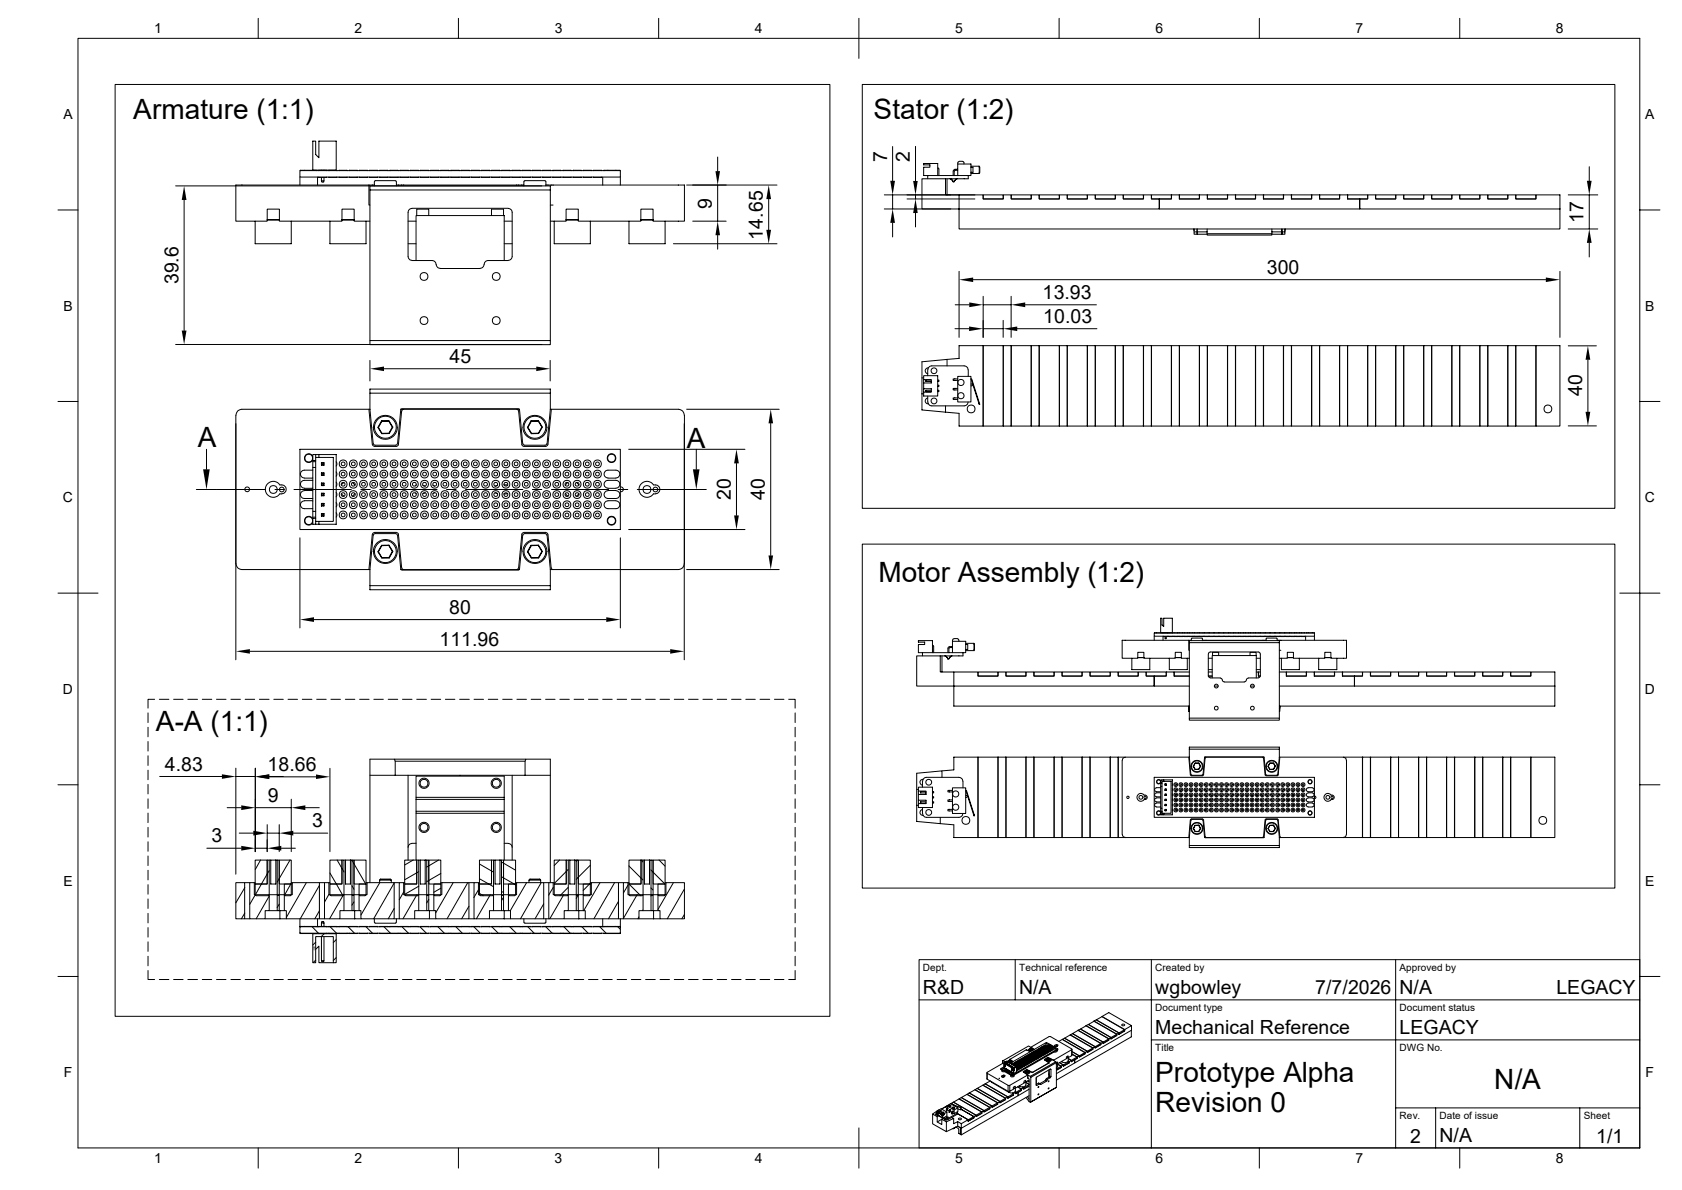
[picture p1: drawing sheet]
<svg xmlns="http://www.w3.org/2000/svg" width="420mm" height="297mm" viewBox="0 0 420 297" stroke-linecap="round" stroke-linejoin="round" font-family="sans-serif">
<defs><g id="words">
<g font-size="7">
<text x="33.3" y="29.7">Armature (1:1)</text>
<text x="218.1" y="29.6">Stator (1:2)</text>
<text x="49.4" y="111.6">A</text>
<text x="171.5" y="111.9">A</text>
<text x="219.3" y="145.2">Motor Assembly (1:2)</text>
<text x="38.9" y="182.3">A-A (1:1)</text>
<text x="288.5" y="270">Prototype Alpha</text>
<text x="373.1" y="271.8">N/A</text>
<text x="288.5" y="277.5">Revision 0</text>
</g>
<g font-size="4.9">
<text x="221.5" y="40.5" transform="rotate(-90 221.5 40.5)">7</text>
<text x="227.2" y="40.4" transform="rotate(-90 227.2 40.4)">2</text>
<text x="177.8" y="52.1" transform="rotate(-90 177.8 52.1)">9</text>
<text x="190.5" y="59.8" transform="rotate(-90 190.5 59.8)">14.65</text>
<text x="395.4" y="55.8" transform="rotate(-90 395.4 55.8)">17</text>
<text x="44.5" y="71" transform="rotate(-90 44.5 71)">39.6</text>
<text x="316.3" y="68.4">300</text>
<text x="260.3" y="74.6">13.93</text>
<text x="260.5" y="80.6">10.03</text>
<text x="112.2" y="90.6">45</text>
<text x="395.1" y="98.9" transform="rotate(-90 395.1 98.9)">40</text>
<text x="182.5" y="124.8" transform="rotate(-90 182.5 124.8)">20</text>
<text x="191" y="124.8" transform="rotate(-90 191 124.8)">40</text>
<text x="112.2" y="153.2">80</text>
<text x="109.7" y="161.1">111.96</text>
<text x="41.2" y="192.4">4.83</text>
<text x="66.8" y="192.4">18.66</text>
<text x="66.9" y="200.1">9</text>
<text x="77.9" y="206.5">3</text>
<text x="52.8" y="210.3">3</text>
<text x="230.5" y="248">R&amp;D</text>
<text x="254.5" y="248">N/A</text>
<text x="288.5" y="248">wgbowley</text>
<text x="328.4" y="248">7/7/2026</text>
<text x="349.5" y="248">N/A</text>
<text x="388.6" y="248">LEGACY</text>
<text x="288.5" y="258">Mechanical Reference</text>
<text x="349.5" y="258">LEGACY</text>
<text x="352.1" y="285.2">2</text>
<text x="359.5" y="285">N/A</text>
<text x="398.6" y="285.2">1/1</text>
</g>
<g font-size="3.5">
<text x="38.5" y="8.3">1</text>
<text x="88.5" y="8.3">2</text>
<text x="138.5" y="8.3">3</text>
<text x="188.5" y="8.3">4</text>
<text x="238.5" y="8.3">5</text>
<text x="288.5" y="8.3">6</text>
<text x="338.5" y="8.3">7</text>
<text x="388.5" y="8.3">8</text>
<text x="15.8" y="29.7">A</text>
<text x="410.8" y="29.7">A</text>
<text x="15.8" y="77.6">B</text>
<text x="410.8" y="77.6">B</text>
<text x="15.7" y="125.4">C</text>
<text x="410.7" y="125.4">C</text>
<text x="15.7" y="173.2">D</text>
<text x="410.7" y="173.2">D</text>
<text x="15.8" y="221">E</text>
<text x="410.8" y="221">E</text>
<text x="15.9" y="268.9">F</text>
<text x="410.9" y="268.9">F</text>
<text x="38.5" y="290.3">1</text>
<text x="88.5" y="290.3">2</text>
<text x="138.5" y="290.3">3</text>
<text x="188.5" y="290.3">4</text>
<text x="238.5" y="290.2">5</text>
<text x="288.5" y="290.3">6</text>
<text x="338.5" y="290.3">7</text>
<text x="388.5" y="290.3">8</text>
</g>
<g font-size="2.5">
<text x="230.5" y="242.4">Dept.</text>
<text x="254.5" y="242.4">Technical reference</text>
<text x="288.5" y="242.4">Created by</text>
<text x="349.5" y="242.4">Approved by</text>
<text x="288.5" y="252.3">Document type</text>
<text x="349.5" y="252.3">Document status</text>
<text x="288.5" y="262.3">Title</text>
<text x="349.5" y="262.3">DWG No.</text>
<text x="349.5" y="279.3">Rev.</text>
<text x="359.5" y="279.3">Date of issue</text>
<text x="395.5" y="279.3">Sheet</text>
</g>
</g></defs>
<g fill="none" stroke="#000" stroke-width=".25">
<path d="M19.5 9.6h389.9v276.9h-389.9zM64.5 4.6v5M114.5 4.6v5M164.5 4.6v5M214.5 4.6v10M264.5 4.6v5M314.5 4.6v5M364.5 4.6v5M28.7 21.1h178.5v232.6h-178.5zM78.1 35.2h.7v3.4l.8 .8v-4.2h4.3v7.3h-5.8zM179.2 39.2v3.5M215.3 21.1h187.9v105.8h-187.9z"/>
<path d="M222.9 36.6v8.5M228.6 36.5v8.7M14.5 52.4h5M43.9 46.4h91.4M46 49.9v32.6M63.7 55.2v5.6h9v-5.6M66.7 54.9h3.1M74.9 44.2v2M74.9 42.6h80v1.6h-80zM75 42.6h4M79.3 44.2v2M79.6 44.2h2"/>
<path d="M79.6 42.6h2M80.3 45.1h.6l-.1 .4h-.4zM80.3 42.5h.1M80.3 44.3v.8M80.9 42.5h.1M80.9 44.3v.8M82.1 44.2h2M82.1 42.6h2M82.4 55.2v5.6h9v-5.6M84.7 44.2h2M84.7 42.6h2M85.4 54.9h3"/>
<path d="M87.2 44.2h2M87.2 42.6h2M89.7 44.2h2M89.7 42.6h2M92.1 46.2v5h.3M92.3 44.2h2M92.3 42.6h2M92.4 47.4v-1h45v1M93.5 45.3v1.1M93.5 46.2h-34.6v9h7.8v-3h3.1v3h15.6v-3h3v3h4M93.7 45.1l-.2 .2M93.7 45.1h5"/>
<path d="M94.8 44.2h2.1M94.8 42.6h2.1M97.4 44.2h2M97.4 42.6h2M98.7 45.1l.2 .2M99 46.2h.1M99 45.3v1.1M99 46.2h31.8M99.9 44.2h2M99.9 42.6h2M101.9 55.2h2M102.4 44.2h2.1"/>
<path d="M102.4 42.6h2.1M104.1 53.8v-1.6h3v1.6M105 44.2h2M105 42.6h2M107.5 44.2h2.1M107.5 42.6h2.1M110.1 44.2h2M110.1 42.6h2M112.6 44.2h2M112.6 42.6h2M115.1 44.2h2.1M115.1 42.6h2.1"/>
<path d="M117.7 44.2h2M117.7 42.6h2M120.2 44.2h2.1M120.2 42.6h2.1M122.7 53.8v-1.6h3v1.6M122.8 44.2h2M122.8 42.6h2M125.3 44.2h2M125.3 42.6h2M125.9 55.2h2M127.8 44.2h2.1M127.8 42.6h2.1"/>
<path d="M130.4 44.2h2M130.4 42.6h2M131.1 45.1l-.2 .2-.1 1.1M131.1 45.1h5M132.9 44.2h2.1M132.9 42.6h2.1M135.5 44.2h2M135.5 42.6h2M136.1 45.1l.2 .2M136.3 46.2h34.6v9h-7.8v-3h-3.1v3h-15.6v-3h-3v3h-4M136.3 45.3v1.1M137.4 51.2h.7"/>
<path d="M138 44.2h2M138 42.6h2M138.4 55.2v5.6h9v-5.6M140.6 44.2h2M140.6 42.6h2M141.4 54.9h3M143.1 44.2h2M143.1 42.6h2M145.7 44.2h2M145.7 42.6h2M148.2 44.2h2M148.2 42.6h2"/>
<path d="M150.5 44.2v2M150.8 42.6h4M154.9 44.2v2M157.1 55.2v5.6h9v-5.6M160 54.9h3.1M171.4 46.2h22.6M173 55.2h8.3M179.2 46.2v9M179.2 58.7v3.5M191.9 49.7v7.7M220.8 48.6h22.6M220.8 52.2h16.6"/>
<path d="M222.9 48.6v3.6M222.9 55.6v3.5M226.5 49.7h16.9M228.6 48.6v1.1M228.6 53.2v3.4M231.6 43.8h10.2M234.1 43.8v-3h-3.5v.3h1.6v.6h-1.6v2.1h1v.8M234.1 42l.3 .2M234.4 42.2v1.6M236.1 44.6v4h3.4M236.1 44.6h-5.9v7.6h59.3v-2.5h-2v-1.1h-2v1.1h-5v-1.1h-2v1.1h-5v-1.1h-2v1.1h-5v-1.1h-2v1.1h-5v-1.1h-2v1.1h-5v-1.1h-2v1.1h-5v-1.1h-6v8.6h150v-5M236.5 44.6v4"/>
<path d="M237.2 44.6l.5 .3 .3 .5M237.4 44.6l.6 .8M238.5 42.5h.6M238.5 42.5l-.2 .2v1.1M238.9 44.6l-.6 .8M239 44.6l-.5 .3-.2 .5h-.3M239.1 42.2l-.9 .2-.2 1.4M239.1 43.8v-2.9h3.3v2.9h-.6M239.1 40.6v.3M239.5 40.3h.9M239.5 40.3l-.3 .3M240.4 40.3l.2 .1 .1 .5"/>
<path d="M241.8 43.8v.8h-5.7M242.4 41.7h.6v1.3h-.6M242.4 41.5h2.2v.2M242.4 43.3h2.2M244.4 41.5l.1 .2M244.5 43.1l-.1 .2M244.5 41.7v1.4M244.6 43.1v.2M244.6 41.7v1.4M245.5 48.6h5v1.1h-5zM252.5 48.6h5v1.1h-5zM259.5 48.6h5v1.1h-5z"/>
<path d="M266.5 48.6h5v1.1h-5zM273.5 48.6h5v1.1h-5zM280.5 48.6h5v1.1h-5zM287.5 48.6h5v1.1h-5zM289.5 49.7h3v-1.1h2v1.1h5v-1.1h2v1.1h5v-1.1h2v1.1h5v-1.1h2v1.1h5v-1.1h2v1.1h5v-1.1h2v1.1h5v-1.1h2v1.1h3v2.5h-50zM294.5 48.6h5v1.1h-5zM298.1 57.2h.1M298.1 57.2l.1 .2M298.2 57.9h.7v.6h-.7zM298.2 57.4l-.1-.1 .1 .2M298.2 57.2v.7M298.9 57.2v.7"/>
<path d="M301.4 58.3h16.2v.4h-16.2zM301.4 57.9h-2.5v.6h2.5M301.4 57.2v1.1M301.5 48.6h5v1.1h-5zM308.5 48.6h5v1.1h-5zM315.5 48.6h5v1.1h-5zM317.6 57.9h2.5v-.7v1.3h-2.5M317.6 57.2v1.1M320.8 57.2v.7h-.7v.6h.7v-.6M320.9 57.3h.1M320.9 57.2h.1M320.9 57.3l-.1 .1"/>
<path d="M320.9 57.2l-.1 .2M320.9 57.3l-.1 .2M320.9 57.2v.1M322.5 48.6h5v1.1h-5zM329.5 48.6h5v1.1h-5zM336.5 48.6h5v1.1h-5zM339.5 49.7v2.5h50M339.5 49.7h2v-1.1h2v1.1h5v-1.1h2v1.1h5v-1.1h2v1.1h5v-1.1h2v1.1h5v-1.1h2v1.1h5v-1.1h2v1.1h5v-1.1h6v3.6M343.5 48.6h5v1.1h-5zM350.5 48.6h5v1.1h-5zM357.5 48.6h5v1.1h-5zM364.5 48.6h5v1.1h-5z"/>
<path d="M371.5 48.6h5v1.1h-5zM378.5 48.6h5v1.1h-5zM391.6 48.6h7.3M391.6 57.2h7.3M396.8 41.6v3.5M396.8 48.6v8.6M409.4 52.4h5.1M101.9 60.8h2M102.9 65h5l.7 .3 .3 .7M102.9 65l-.5-.1-.5-.9v-11l.1-.5 .4-.3 24.5-.2 .9 .5 .1 .5v11l-.3 .7-.7 .3M103.9 65v-11.2h22v11.2M108.9 66l.3 .7 .7 .3"/>
<path d="M109.9 67h10M120.9 66l-.3 .7-.7 .3M125.9 60.8h2M126.9 65h-5l-.5 .2-.4 .3-.1 .5M168.1 60.8h25.9M238.5 76.1h3.5M239.5 67.7v16.5M243 69.8h143M245.5 74v10.2M245.5 76.1h7M250.5 80v4.2M252.5 74v10.2"/>
<path d="M256 76.1h17.8M389.5 67.7v16.5M396.8 60.6v3.5M43.9 86h91.4M92.4 85h45v1h-45zM92.4 90v5.1M92.4 98.1h45v-1h-45v5.1M92.4 85v-37.6h45v37.6M95.9 92h38M137.4 90v5.1M137.4 98.1v4.1M230.2 94.3h.4"/>
<path d="M230.2 98.3h.4M230.2 98.3v4l5.9 .6M230.6 94.7v-.9h3.5v5h-3.5v-1.8M230.6 94.7h1.9v.9h-1.9zM230.6 97h1.9v.9h-1.9M230.6 95.6v1.4M231.2 97.4v.3zM231.2 94.9v.3zM231.2 97.4h1.3M231.2 94.9h1.3M231.2 97.7h1.3M231.2 95.2h1.3"/>
<path d="M231.6 99.4a.72 .72 0 0 0-.6 .7 .72 .72 0 0 0 .8 .7M231.6 92.3v1.5M231.6 98.8v1.5M231.7 92.3l.1-.5 .4-.4 .5-.1h8l.7 .3 .3 .7M231.8 91.8a.72 .72 0 0 0-.8 .7 .72 .72 0 0 0 .6 .8M234.1 96.1h.3v.4h-.3M234.1 97.4h.3v.3h-.3M234.1 94.9h.3v.3h-.3M236.5 89.7l3-.2v-3.2h6v20h-6v-3.1l-3.4-.3v-1.6M236.5 91.3v-1.6l-6.3 .6v8M238.5 82h3.5M239.1 99.3h-1.1v.4h1.1"/>
<path d="M239.1 96.9h-1.1v.4h1.1M239.1 94.6h-1.1v.4h1.1M239.1 93.9h3.3v6.4h-3.3zM241.8 92.3v1.6M242.4 95.8l.5 .1-.2 .4M242.4 96.3h.3M242.4 94.5h.1M242.5 94.6l.2 .1 1.9 6.2h-.1l-2.1-6.2M245.5 82h5M245.5 86.3h5v20h-5zM250.5 86.3h2v20h-2zM252.5 86.3h5v20h-5z"/>
<path d="M254 82h19.9M259.5 86.3v20M259.5 86.3h-2v20h2M259.5 86.3h5v20h-5zM264.5 86.3h2M264.5 86.3v20M266.5 86.2v20.1h-2M266.5 86.3h5v20h-5zM271.5 86.3h2M271.5 86.3v20M273.5 86.3v20M273.5 86.3h5v20h-5z"/>
<path d="M278.5 86.3h2v20h-2M278.5 86.3v20M280.5 86.3h5v20h-5zM285.5 86.3h2M285.5 86.3v20M287.5 86.3v20M287.5 86.3h5v20h-5zM292.5 86.3h.1M292.5 86.3h2v20h-2zM294.5 86.3h.1M294.5 86.3h5v20h-5zM299.5 86.3h.1"/>
<path d="M299.5 86.3h2v20h-2zM301.5 86.3h.1M301.5 86.3h5v20h-5zM306.5 86.3h.1M306.5 86.3h2v20h-2zM308.5 86.3h.1M308.5 86.3h5v20h-5zM313.5 86.3h.1M313.5 86.3h2v20h-2zM315.5 86.3h.1M315.5 86.3h5v20h-5zM320.5 86.3h.1"/>
<path d="M320.5 86.3h2v20h-2zM322.5 86.3h.1M322.5 86.3h5v20h-5zM327.5 86.3h.1M327.5 86.3h2v20h-2zM329.5 86.3h.1M329.5 86.3h5v20h-5zM334.5 86.3h.1M334.5 86.3h2v20h-2zM336.5 86.3h.1M336.5 86.3h5v20h-5zM341.5 86.2v20.1h2v-20h-2"/>
<path d="M343.5 86.3h5v20h-5zM343.5 86.2v.1M348.5 86.3h.1M348.5 86.3v20h2M348.5 86.3h2v20M350.5 86.3h.1M350.5 86.3h5v20h-5zM355.5 86.3h.1M357.5 86.3h.1M357.5 86.3h5v20h-5zM362.5 86.3h.1M364.5 86.3h5v20h-5z"/>
<path d="M364.5 86.2v.1M369.5 86.3h.1M369.5 86.3h2v20M369.5 86.3v20M371.5 86.3h.1M371.5 86.3h5v20h-5zM376.5 86.3h.1M376.5 86.3h2v20h-2M376.5 86.3v20M378.5 86.3h.1M378.5 86.3h5v20h-5zM383.5 86.3h.1"/>
<path d="M391.6 86.3h7M396.5 89.8v13M14.5 100.2h5M51.6 112.1v5M58.9 103.6v61.1M74.9 112.1h80v20.1h-80zM76 119.3h2M78 119.3h.1M78.1 113.9a1.06 1.06 0 0 0-1.7-.4 1.06 1.06 0 0 0 0 1.7 1.06 1.06 0 0 0 1.7-.5M78.1 114.9v1.8M78.1 116.7h.7v10.9h-.7zM78.1 113.5h.7v1.4h-.7z"/>
<path d="M78.1 117.3h-2.1a.97 .97 0 0 0-1 1 .97 .97 0 0 0 1 1M78.1 119.9h-2.1a.97 .97 0 0 0-1 1 .97 .97 0 0 0 1 .9h2.1M78.1 115.2h.7M78.8 113.5h5.1v17.4h-4.3v-.8M78.8 114.2h4.4v15.9h-4.4M78.8 114.9v1.8M79.6 113.5v.7M80.3 115.5v.6l.1-.1M80.3 118v.7M80.3 115.5l.1 .1M80.3 115.5h.6M80.4 118.1h.4v.4h-.4z"/>
<path d="M80.4 115.6h.4v.4h-.4zM80.4 118.5l-.1 .2M80.8 118.5l.1 .2h-.6M80.8 118.1l.1 .6M80.8 116l.1 .1h-.6M80.8 115.6l.1 .5M80.9 118h-.6l.1 .1M83.9 115.2l.2 .4-.2 .7M83.9 117.8l.2 .3-.2 .8M92.1 102.2l.9 8.8M92.4 102.2h-32a1.45 1.45 0 0 0-1.5 1.4M92.4 102.2l.8 8.5 .5 .4h5.1l.4-.2 .9-8.7"/>
<path d="M93 111l.5 .4M93.2 106.6h.1M93.2 106.6a3 3 0 0 0 3 3 3 3 0 0 0 3-3M93.3 106.6a2.96 2.96 0 0 1 2.9-2.9 2.96 2.96 0 0 1 3 2.9M93.5 111.4h5.5M94.4 106.7l.9 1.5zM95.3 105l-.9 1.7M97.1 105.1l-1.8 .1M97.1 105h-1.8l-.8 1.7M97.1 108.1l-1.7 .1M97.2 108.2h-1.9M98 106.6h.1l-.9 1.6z"/>
<path d="M98 106.6l-.9-1.6 1 1.6M100.1 102.2h29.6M100.4 102.1l-.3 .1M100.4 102h29M100.8 102.2l-.5 .4-.8 8.4-.5 .4M129 102.2l.5 .4 .8 8.4 .5 .4M129.4 102.1l.3 .1M129.7 102.2l.9 8.5 .4 .4h5.1l.4-.2 .9-8.7M130.6 106.6a3 3 0 0 0 3 3 3 3 0 0 0 3-3M130.6 106.6a2.96 2.96 0 0 1 3-2.9 2.96 2.96 0 0 1 2.9 2.9M130.8 111.4h5.5M131.7 106.7l1 1.5z"/>
<path d="M132.6 105l-.9 1.7M134.4 105.1l-1.7 .1M134.5 105h-1.9l.1 .2-.9 1.5M134.5 108.1l-1.8 .1M134.5 108.2h-1.8M135.3 106.6h.1l-.9 1.6zM135.3 106.6l-.8-1.6 .9 1.6M136.6 106.6h.1M136.8 111l-.5 .4M137.4 102.2h32a1.45 1.45 0 0 1 1.5 1.4M137.7 102.2l-.9 8.8M151.8 119.3h2"/>
<path d="M153.8 119.3a.97 .97 0 0 0 1-1 .97 .97 0 0 0-1-1h-2a.97 .97 0 0 0-1 1 .97 .97 0 0 0 1 1M157 112.1h29M170.9 105.7v59M170.9 103.6v37.1M171.4 102.2h23.2M173.9 112.1v5M183.9 115.7v13M192.4 105.7v32.9M231.7 100.3l.3 .7 .7 .3h8l.7-.3 .3-.7M271.5 106.3h2M285.5 106.3h2M292.5 106.3h.1"/>
<path d="M294.5 106.3h.1M299.5 106.3h.1M301.5 106.3h.1M306.5 106.3h.1M308.5 106.3h.1M313.5 106.3h.1M315.5 106.3h.1M320.5 106.3h.1M322.5 106.3h.1M327.5 106.3h.1M329.5 106.3h.1M334.5 106.3h.1"/>
<path d="M336.5 106.3h.1M355.5 106.3h2M355.5 106.3v-20h2v20M362.5 106.3h2v-20h-2v20M369.5 106.3h2M383.5 106.3h6v-20h-6v20M391.6 106.3h7M409.4 100.2h5.1M49 122.2h17.3M68.7 122.2h2.3M69.9 123.2a1.99 1.99 0 0 1-3 .4 1.99 1.99 0 0 1 0-3 1.99 1.99 0 0 1 3 .4 1.14 1.14 0 0 1 1.5 .9 1.14 1.14 0 0 1-1 1.3M69.9 123.3h.5"/>
<path d="M73.4 122.2h14.3M74.9 134.2v22.5M76 122.4h2M76 125h2M76 122.5a.97 .97 0 0 0-1 .9 .97 .97 0 0 0 1 1h2.1M76 125a.97 .97 0 0 0-1 1 .97 .97 0 0 0 1 1h2.1M78 122.5h.1M78 125h.1M78.1 129.5a1.06 1.06 0 0 0-1.7-.4 1.06 1.06 0 0 0 0 1.7 1.06 1.06 0 0 0 1.7-.5M78.1 127.6v3.3h1.5M78.1 129.4h.7M78.1 129.1h.7"/>
<path d="M78.8 127.6v3.3M80.3 120.6v.6M80.3 123.1v.6M80.3 125.6v.7M80.3 128.2v.6M80.4 128.3h.4v.4h-.4zM80.4 125.8h.4v.4h-.4zM80.4 123.2h.4v.5h-.4zM80.4 120.7h.4v.4h-.4zM80.4 128.7l-.1 .1M80.4 126.2l-.1 .1M80.4 123.7h-.1"/>
<path d="M80.4 121.1l-.1 .1M80.8 128.7l-.5 .1M80.8 128.3l.1-.1v.6M80.8 126.2l-.5 .1M80.8 125.8l.1-.2v.7M80.8 123.7h-.5M80.8 123.2l.1-.1v.6M80.8 121.1l.1 .1h-.6M80.8 120.7l.1 .5M80.9 128.2h-.6l.1 .1M80.9 125.6h-.6l.1 .2M80.9 123.1h-.6l.1 .1"/>
<path d="M80.9 120.6h-.6l.1 .1M83.9 120.3l.2 .4-.2 .7M83.9 122.9l.2 .3-.2 .8M83.9 125.4l.2 .4-.2 .7M83.9 128l.2 .3-.2 .8M85.2 123.2l.7 .7M85.9 120.4l-.7 .7M88 120.4l.7 .6M88.6 123.2l-.6 .6M88.6 123.3h.1M90.1 122.2h2.4M93 133.4l-.9 8.8h-31.7a1.45 1.45 0 0 1-1.5-1.5"/>
<path d="M93 133.4l.5-.5h5.5l.4 .3 .9 8.5 .5 .5M93.2 137.7h.1M93.2 137.7a3 3 0 0 1 3-3 3 3 0 0 1 3 3M93.3 137.7a2.96 2.96 0 0 0 2.9 2.9 2.96 2.96 0 0 0 3-2.9M94.4 137.7l.9 1.6zM94.8 122.2h14.3M95.3 136.1l-.9 1.6M95.3 139.3h1.9M97.1 136.1l-1.8 .1M97.1 136.1h-1.8l-.8 1.6M97.1 139.1l-1.7 .1M98 137.6h.1l-.9 1.7-.1-.2z"/>
<path d="M98 137.6l-.9-1.5 1 1.5M103.8 123l.2 .3M104 120.9l-.2 .4M105.6 121.2l.6 .2M106.2 122.9l-.6 .2M108.1 121.1l.4 .3M108.5 122.9l-.4 .2M111.5 122.2h2.4M116.2 122.2h14.4M123.6 122.9l.6 .2M124.2 121.2l-.6 .2M125.8 120.9l.1 .1"/>
<path d="M125.9 123.2l-.1 .1M125.9 121l.9 .1M125.9 123.3h.5M126.8 123.1l-.4 .1M130.6 137.7a3 3 0 0 1 3-3 3 3 0 0 1 3 3M130.6 137.7a2.96 2.96 0 0 0 3 2.9 2.96 2.96 0 0 0 2.9-2.9M131.7 137.7l1 1.6zM132.6 136.1l-.9 1.6M132.7 139.3h1.8M132.9 122.2h2.4M134.4 136.1l-1.7 .1M134.5 136.1h-1.9l-.8 1.6"/>
<path d="M134.5 139.1l-1.8 .1M135.3 137.6h.1l-.9 1.7zM135.3 137.6l-.8-1.5 .9 1.5M136.6 137.7h.1M136.8 133.4l-.5-.5h-5.5l-.5 .3-.8 8.5-.5 .5M136.8 133.4l.8 8.3 .5 .5M137.7 122.2h14.3M141.1 123.1l.7 .7M141.8 120.4l-.7 .8M143.9 120.4l.7 .6M144.5 123.2l-.6 .7M144.5 123.3h.1"/>
<path d="M151.3 120l2.5-.1a.97 .97 0 0 1 1 1 .97 .97 0 0 1-1 .9h-2a.99 .99 0 0 1-.9-.7 .99 .99 0 0 1 .4-1.1zM151.8 122.4h2M151.8 125h2M151.8 122.5a.97 .97 0 0 0-1 .9 .97 .97 0 0 0 1 1h2a.97 .97 0 0 0 1-1 .97 .97 0 0 0-1-.9M151.8 125a.97 .97 0 0 0-1 1 .97 .97 0 0 0 1 1h2a.97 .97 0 0 0 1-1 .97 .97 0 0 0-1-1M154.3 122.2h2.5M154.9 134.2v22.5M154.9 121.5a.6 .6 0 0 1 .8 .6 .6 .6 0 0 1-.8 .6M157 132.2h29M159.1 122.2h17.3M163.2 123.2a1.99 1.99 0 0 1-3 .4 1.99 1.99 0 0 1 0-3 1.99 1.99 0 0 1 3 .4 1.14 1.14 0 0 1 1.5 .9 1.14 1.14 0 0 1-1 1.3M163.2 123.3h.5"/>
<path d="M215.3 135.8h187.9v85.9h-187.9zM14.5 148h10M78.4 154.6h73M92.1 142.2h.3M92.4 142.2v4M92.4 142.2l.8-8.6 .5-.4h5.1l.4 .2 .9 8.8M100.1 142.2l.3 .1 29.3-.1M100.1 142.2h29.6M129.7 142.2l.9-8.8 .4-.2h5.1l.5 .4 .8 8.6M137.4 142.2v5h-45v-1h45M170.9 140.7a1.45 1.45 0 0 1-1.5 1.5h-32M171.4 142.2h23.2"/>
<path d="M237.8 159.8v.3M238.2 159.4l-.3 .4M238.2 159.4h.9M239.1 159.4l.3 .4M239.4 159.8v.3M288.2 158.8v1M288.2 158h40v.8h-40zM288.2 158h2M289.8 154.3h.4v1.7l.4 .4v-2.1h2.1v3.6h-2.9zM290.4 158.8v1M290.6 158.8h.9M290.6 158h.9"/>
<path d="M290.9 157.9h.1M290.9 158.9v.4M290.9 159.3h.3v.1zM291.2 157.9h.1M291.2 158.9v.4M291.8 158.8h1M291.8 158h1M293.1 158.8h1M293.1 158h1M294.4 158.8h1M294.4 158h1M295.7 158.8h.9"/>
<path d="M295.7 158h.9M296.8 159.8v2.5h.2M296.9 158.8h1M296.9 158h1M297.5 159.8h-17.3v4.5h3.9v-1.5h1.5v1.5h7.9v-1.5h1.5v1.5h2M297.5 159.4v.5M297.6 159.3h2.5M297.6 159.3l-.1 .1M298.2 158.8h1M298.2 158h1M299.5 158.8h.9M299.5 158h.9"/>
<path d="M300.1 159.3l.1 .6M300.2 159.8h15.9M300.7 158.8h1M300.7 158h1M302 158.8h1M302 158h1M303.3 158.8h.9M303.3 158h.9M304.5 158.8h1M304.5 158h1M305.8 158.8h1M305.8 158h1"/>
<path d="M307.1 158.8h1M307.1 158h1M308.4 158.8h.9M308.4 158h.9M309.6 158.8h1M309.6 158h1M310.9 158.8h1M310.9 158h1M312.2 158.8h.9M312.2 158h.9M313.4 158.8h1M313.4 158h1"/>
<path d="M314.7 158.8h1M314.7 158h1M316 158.8h.9M316 158h.9M316.1 159.4v.5M316.3 159.3l-.1 .1M316.3 159.3h2.5M317.2 158.8h1M317.2 158h1M318.5 158.8h1M318.5 158h1M318.8 159.3l.1 .1"/>
<path d="M318.9 159.4v.5M318.9 159.8h.1M318.9 159.8h17.3v4.5h-3.9v-1.5h-1.5v1.5h-7.8v-1.5h-1.6v1.5h-2M319.8 158.8h1M319.8 158h1M321.1 158.8h.9M321.1 158h.9M322.3 158.8h1M322.3 158h1M323.6 158.8h1M323.6 158h1M324.9 158.8h.9"/>
<path d="M324.9 158h.9M326 158.8v1M326.2 158h2M328.2 158.8v1M404.5 148h10M37 177.9v2.4M38.6 174.5h-1.6v2.2M39.8 174.5h2.4M43.3 174.5h2.4M46.9 174.5h2.4M50.5 174.5h2.4M54.1 174.5h2.3"/>
<path d="M57.7 174.5h2.3M61.2 174.5h2.4M62.4 162.6h104.9M64.8 174.5h2.4M68.4 174.5h2.3M71.9 174.5h2.4M75.5 174.5h2.4M79.1 174.5h2.3M82.6 174.5h2.4M86.2 174.5h2.4M89.8 174.5h2.4M93.3 174.5h2.4"/>
<path d="M96.9 174.5h2.4M100.5 174.5h2.4M104.1 174.5h2.4M107.7 174.5h2.3M111.2 174.5h2.4M114.8 174.5h2.4M118.4 174.5h2.3M121.9 174.5h2.4M125.5 174.5h2.4M129.1 174.5h2.3M132.6 174.5h2.4M136.2 174.5h2.4"/>
<path d="M139.8 174.5h2.4M143.3 174.5h2.5M146.9 174.5h2.4M150.5 174.5h2.4M154.1 174.5h2.4M157.6 174.5h2.4M161.2 174.5h2.4M164.8 174.5h2.4M168.4 174.5h2.3M171.9 174.5h2.4M175.5 174.5h2.4M179.1 174.5h2.3"/>
<path d="M182.7 174.5h2.3M186.2 174.5h2.4M189.8 174.5h2.4M193.4 174.5h2.3M196.9 174.5h1.6v2.2M198.5 177.9v2.4M230.3 162.9h10.2M232.8 161l.3 .3M232.8 162.9v-3h-3.5v.4h1.6v.6h-1.6v2h1v.8M233.1 161.3v1.6M234.8 163.7v4h3.4M234.8 163.7h-5.9v7.5h59.3v-2.5h-2v-1h-2v1h-5v-1h-2v1h-5v-1h-2v1h-5v-1h-2v1h-5.1v-1h-1.9v1h-5v-1h-2v1h-5v-1h-6v8.5h58.8"/>
<path d="M235.2 163.7v4M235.9 163.7l.8 .8M236.1 163.7l.6 .8M237.6 163.7l-.7 .8M237.7 163.7l-.8 .8h-.2M237.8 161.4l-.9 .1-.2 1.4M237.8 161.6l-.8 .1-.1 1.2M237.8 162.9v-2.8h3.3v2.8h-.6M240.5 162.9v.8h-5.7M241.1 160.9h.5v1.2h-.5M241.1 160.6h2.1M243.1 160.6l.1 .2"/>
<path d="M243.2 162.1l-.1 .2M243.2 160.8v1.3M243.2 160.6l.1 .2M243.3 162.1l-.2 .3h-2M243.3 160.8v1.3M244.2 167.7h5v1h-5zM251.2 167.7h5v1h-5zM258.2 167.7h5v1h-5zM265.2 167.7h5v1h-5zM272.2 167.7h5v1h-5zM279.2 167.7h5v1h-5zM282.6 164.3v2.8h4.5v-2.8"/>
<path d="M284.1 164.1h1.5M286.2 167.7h5v1h-5zM292 164.3v2.8h4.5v-2.8M293.5 164.1h1.5M296.8 176.3h.1M296.8 176.2h.1M296.8 176.4v.1M296.8 176.4v.2M296.8 176.4h.1M296.8 176.4v-.2v.7M297 167.7h-3.8v1h3.8h-3.8v-1h-2v1h-3v2.5h8.8M297 179.2v-18.8h22.4v18.8"/>
<path d="M297 160.4v-.5h22.4v.5M297 176.9h-.2l.2 .6M297 179.2h22.4v.5h-22.4zM301.7 167.1h1M301.7 163.2v5.5M301.7 164.3h1M301.7 168.7h1M301.7 167.7h1M301.8 168.7l.1 .3 .3 .2M301.8 163.2l.1-.3 .3-.2 12.2 .1 .3 .4v5.5l-.2 .3-.3 .2M302.2 169.2h2.5l.4 .2 .1 .3M302.7 169.2v-5.6h11v5.6"/>
<path d="M302.8 163.6v-.8h1.5v.8M303.2 171.2h1M305.2 169.7l.2 .4 .3 .1M305.7 170.2h5M311.2 169.7l-.1 .4-.4 .1M312.1 163.6v-.8h1.5v.8M312.2 171.2h1M313.7 167.1h1M313.7 167.7h.5v1h.5h-.5v-1h.5M313.7 164.3h1M314.2 169.2h-2.5l-.3 .2-.2 .3M319.4 167.7h1.8v1h5v-1h2v1h5v-1h2v1h3"/>
<path d="M319.4 162.3h.4M319.6 176.4h.1M319.6 176.2l-.2 .7M319.6 176.9l-.2 .6M319.6 176.3h.1M319.6 176.2h.1M319.6 176.2v.2M319.6 176.4v.1M319.6 176.4v.2M320 164.3v2.8h4.4v-2.8M321.2 167.7h5v1h-5zM321.4 164.1h1.6"/>
<path d="M328.2 167.7h5v1h-5zM329.3 164.3v2.8h4.5v-2.8M330.8 164.1h1.5M335.2 167.7h5v1h-5zM338.2 168.7v2.5h50M338.2 168.7h2v-1h2v1h5.1v-1h1.9v1h5v-1h2v1h5v-1h2v1h5.1v-1h1.9v1h5v-1h2v1h5.1v-1h5.9v8.5h-68.8M338.2 168.7v2.5h-18.8M342.2 167.7h5v1h-5zM349.2 167.7h5v1h-5zM356.2 167.7h5v1h-5zM363.2 167.7h5v1h-5zM370.2 167.7h5v1h-5z"/>
<path d="M377.2 167.7h5v1h-5zM14.5 195.9h5M37 181.5v2.4M37 185.1v2.4M37 188.6v2.5M37 192.2v2.4M37 195.8v2.4M37 199.4v2.4M39.9 193.8h15.5M58.9 191.7v26.5M58.9 193.8h4.9M63.8 191.7v20.9"/>
<path d="M67.2 193.8h3.5M67.2 193.9h11.7M72.7 199.5v13.1M82.4 191.8v20.8M92.4 193.5h6.3M98.5 189.5h-6.1v30.8M98.5 189.5h32.8l-.2 .5h-32.4zM98.7 190v3.5h32.4M101.9 193.5v21.2M103.9 199v-5.3h22v5.8M125.9 199h-22v.5M127.9 193.5v21.2"/>
<path d="M131.1 190v3.5h6.3M131.3 189.5h6.1v30.8M198.5 181.5v2.4M198.5 185.1v2.4M198.5 188.6v2.5M198.5 192.2v2.4M198.5 195.8v2.4M198.5 199.4v2.4M228.9 197h.4M229.3 197.4v-.9h3.5v5h-3.5v-1.8M229.3 197.4h1.9v.9h-1.9zM229.3 199.7h1.9v.9h-1.9"/>
<path d="M229.3 198.3v1.4M229.9 197.9h1.3M229.9 197.6v.3zM229.9 197.6h1.3M230.3 195v1.5M230.4 195l.1-.5 .3-.4 .6-.1h8l.7 .3 .3 .7M230.5 194.5a.72 .72 0 0 0-.8 .7 .72 .72 0 0 0 .6 .8M232.8 197.6h.3v.3h-.3M232.8 198.8h.3v.4h-.3M235.2 194v-1.6l-6.3 .6v8M235.2 192.4l3-.2v-3.2h6v20h-6v-3.1l-3.4-.3v-1.6M237.8 196.6h3.3v6.4h-3.3z"/>
<path d="M237.8 199.6h-1.1v.4h1.1M237.8 197.3h-1.1v.4h1.1M240.5 195v1.6M241.1 198.5l.5 .1-.2 .4M241.1 197.2h.1M241.1 199h.3M241.2 197.3l.1 .1M241.3 197.4l2 6.2h-.1l-2.1-6.2M244.2 189h5v20h-5zM249.2 189h2v20h-2zM251.2 189h5v20h-5zM258.1 189v20"/>
<path d="M258.2 189h5v20h-5zM258.2 189h-2v20h2M263.2 189h2M263.2 189v20M265.2 189v20M265.2 189h5v20h-5zM270.2 189h2M270.2 189v20M272.2 189v20M272.2 189h5v20h-5zM279.2 189h-2v20h2M279.2 189v20"/>
<path d="M281 189l-.4 .1-.4 .6v18.6l.4 .6 .4 .1M285.7 198.5a.97 .97 0 0 0-1.5-.2 .97 .97 0 0 0 0 1.4 .97 .97 0 0 0 1.5-.1M285.7 198.5a.58 .58 0 0 1 .8 .5 .58 .58 0 0 1-.8 .6M288.2 194h40v10h-40zM288.8 197.6h.9M288.8 196.6h.9M288.8 198.9h.9M288.8 199.1h.9M288.8 196.6a.47 .47 0 0 0-.5 .5 .47 .47 0 0 0 .5 .5M288.8 199.2a.47 .47 0 0 0-.5 .4 .47 .47 0 0 0 .5 .5h1M289.7 196.6h.1M289.7 197.6h.1"/>
<path d="M289.7 198.8h.1M289.7 199.2h.1M289.8 194.9a.51 .51 0 0 0-.8-.2 .51 .51 0 0 0 0 .8 .51 .51 0 0 0 .8-.2M289.8 197.9h-1a.47 .47 0 0 0-.5 .5 .47 .47 0 0 0 .5 .4M289.8 196.3h.4v5.5h-.4zM289.8 194.6h.4v.8h-.4zM289.8 195.5h.4M289.8 195.4v.9M290.2 194.6h2.5v8.8h-2.1v-.4M290.2 195h2.2v8h-2.2M290.2 195.4v.9M290.6 194.6v.4"/>
<path d="M290.9 195.7l.1 .2M290.9 196.9v.4M290.9 198.2v.3M290.9 199.5v.3M290.9 195.7h.1M290.9 195.7h.3M291 199.8h-.1M291 198.5h-.1M291 197.2l-.1 .1M291 199.6h.2v.2h-.2zM291 198.2h.2v.3h-.2zM291 197h.2v.2h-.2z"/>
<path d="M291 195.7h.2v.2h-.2zM291.2 199.8h-.3M291.2 199.6v.2M291.2 198.5h-.3M291.2 198.2v.3M291.2 197.2l-.3 .1M291.2 197v.3M291.2 195.9l-.3 .1M291.2 195.7v.3M291.2 199.5l-.2 .1M291.2 198.2h-.2M291.2 196.9l-.2 .1"/>
<path d="M292.7 195.6v.5M292.7 196.9v.5M292.7 198.1v.5M292.7 199.4v.5M293.4 199.5l.3 .4M293.7 198.2l-.3 .3M294.7 198.2l.4 .3M295.1 199.6l-.4 .3M296.8 189l.4 4.4M297 187h22.4v-.5h-22.4v2.5M297 189l.3 4.3M297 189h-17.8v20h17.6l.4-4.4"/>
<path d="M297.3 193.4l.2 .2M297.3 191.3h.1M297.4 193.3l.2 .2M297.5 193.6h2.8M297.6 193.5h2.5M297.9 191.3l.5 .8zM298.4 190.5h.9M298.4 190.5l-.5 .8M299.3 192h-.9M299.3 190.5h-.9l-.4 .8M299.3 192l-.9 .1M299.7 191.2l-.4-.7 .5 .7"/>
<path d="M299.7 191.2l-.4 .8zM300.5 193.4l-.2 .2M300.8 189h14.8M300.9 189.2l-.4 4.2M301.2 189l-.3 .2M302.6 199.4l.2 .2M302.8 198.4l-.2 .2M303.5 198.5l.3 .1M303.8 199.4l-.3 .1M304.8 198.5l.2 .1M305 199.4l-.2 .1M312.6 199.4l.3 .1"/>
<path d="M312.9 198.5l-.3 .1M313.6 198.4l.6 .1M314.2 199.5l-.6 .1M315.3 189l.2 .2 .4 4.2M315.9 193.4l.2 .2M316 193.3l-.4-4.3h-14.8l-.4 4.3-.3 .2M316.1 193.3l.2 .2M316.1 193.6h2.8M316.3 193.5h2.5M316.6 191.3l.5 .8zM317.1 190.5h.9M317.1 190.5l-.5 .8"/>
<path d="M318 192h-.9M318 190.5h-.9l-.4 .8M318 192l-.9 .1M318.4 191.2l-.4 .8zM318.4 191.2l-.4-.7 .5 .7M319 191.3h.1M319.2 193.4l-.3 .2M319.4 189l-.4 4.3-.2 .2M319.4 187v2M319.4 189h20.8v20M319.6 189l-.4 4.4M321.4 199.5l.3 .4"/>
<path d="M321.7 198.2l-.3 .3M322.7 198.2l.3 .3M323 199.6l-.3 .3M323 198.4v.1M323 199.5v.1M326.6 196.6a.47 .47 0 0 0-.4 .5 .47 .47 0 0 0 .4 .5M326.6 199.2a.49 .49 0 0 0-.4 .5 .49 .49 0 0 0 .4 .5l1.1-.1a.47 .47 0 0 0 .4-.5 .47 .47 0 0 0-.4-.4M326.6 197.6h1.1M326.6 196.6h1.1M326.6 198.9h1.1M326.6 199.1h1.1M327.7 196.6a.47 .47 0 0 1 .4 .5 .47 .47 0 0 1-.4 .5"/>
<path d="M327.7 198.8a.47 .47 0 0 0 .4-.4 .47 .47 0 0 0-.4-.5h-1.1a.49 .49 0 0 0-.4 .5 .49 .49 0 0 0 .4 .4M328.2 198.7a.31 .31 0 0 1 .4 .3 .31 .31 0 0 1-.4 .3zM330.9 198.3l.8-.3 .7 .5a.59 .59 0 0 1 .8 .5 .59 .59 0 0 1-.8 .6 .97 .97 0 0 1-1.5 .1 .97 .97 0 0 1 0-1.4zM335.4 189l.6 .2 .2 .5M336.2 189.7v18.6M340.2 189h.1M340.2 189h2v20h-2M340.2 189v20M342.2 189h.1M342.2 189h5v20h-5zM347.2 189h.1M347.3 189h1.9v20h-2"/>
<path d="M347.3 189v20M349.2 189h5v20h-5zM349.2 188.9v.1M354.2 189h.1M356.2 189h.1M356.2 189h5v20h-5zM361.2 189h.1M363.2 189h.1M363.2 189h5v20h-5zM368.2 189h.1M368.3 189l-.1 20h2M368.3 189h1.9v20"/>
<path d="M370.2 189h.1M370.2 189h5v20h-5zM375.2 189h.1M375.2 189v20h2M375.2 189h2v20M377.2 189h.1M377.2 189h5v20h-5zM382.2 189h.1M409.4 195.9h5.1M37 202.9v2.4M37 206.5v2.4M37 210.1v2.4"/>
<path d="M37 213.7v2.3M37 217.2v2.4M51.6 211.7h8.6M56.7 201.6h3.5M59.7 207.9h3.5M63.7 214.7h3v5.9h-3zM63.8 201.6h8.9M63.8 211.7h2.9M65.1 214.6l-1.3 2.4M66.7 205.8v6.8M66.7 207.9h3M67.2 214.7h1.7"/>
<path d="M67.2 217.3l-3.4 6.1M67.6 214.7v5.9h1.3v-5.9M68.9 214.7h.3M69.7 214.7h3v5.9h-3zM69.7 205.8v6.8M70.2 211.7h3.5M72.4 214.6l-3.2 5.6M73.2 207.9h8.6M76.2 201.6h3.5M82.4 214.7h3v5.9h-3zM82.4 217.9l3.2 5.7M84.2 214.6l1.7 3"/>
<path d="M85.9 214.7h1.6M86.3 214.7v5.9h1.2v-5.9M87.5 214.7h.4M87.9 214.7l3.5 6.1M88.4 214.7h3v5.9h-3zM94.8 219.7h2.9M97.7 219.7l-.2-.3h-2.5l-.2 .3v.6M97.7 219.7v.6M101 214.7h3.1v5.9h-3.1zM103.2 214.6l-2.2 1.3M103.9 202.5v-3h22v3M103.9 203v11.7"/>
<path d="M103.9 202.5h22v.5h-22zM103.9 210.5a1.89 1.89 0 0 0-1.7 .3l-.3 .7M104.6 214.7h1.6M104.6 217.6l-3.6 2M104.9 214.7v5.9h1.3v-5.9M106.2 214.7h.4M107.1 214.7h3v5.9h-3zM109.6 214.6l-3 1.8M110.1 218l-3.5 2M119.7 214.7h3v5.9h-3zM119.7 219.3l3.5 2M119.7 215.6l3.5 2.1"/>
<path d="M123.2 214.7h1.6M123.6 214.7v5.9h1.2v-5.9M124.8 214.7h.4M125.2 218.8l3.5 2.1M125.2 215.1l3.5 2.1M125.7 214.7h3v5.9h-3zM125.9 210.5a1.89 1.89 0 0 1 1.7 .3l.3 .7M125.9 203v11.7M132.1 219.7h2.9M135 219.7l-.2-.3h-2.5l-.2 .3v.6M135 219.7v.6M138.4 214.7h3v5.9h-3z"/>
<path d="M139.7 214.6l-1.3 1.4M141.9 217l-3.5 3.5M141.9 214.7h1.6M142.3 214.7v5.9h1.2v-5.9M143.5 214.7h.4M144.2 214.6l-.3 .4M144.4 214.7h3v5.9h-3zM147.4 216l-3.5 3.5M157 216.1l3.5 3.5M157.1 214.7h3v5.9h-3zM160.1 214.6l.4 .5M160.6 214.7h1.6"/>
<path d="M160.9 214.7v5.9h1.3v-5.9M162.2 214.7h.4M162.5 217.1l3.5 3.5M163.1 214.7h3v5.9h-3zM164.5 214.6l1.5 1.6M198.5 202.9v2.4M198.5 206.5v2.4M198.5 210.1v2.4M198.5 213.7v2.3M198.5 217.2v2.4M228.9 201h.4M228.9 201v4l5.9 .6"/>
<path d="M229.9 200.4h1.3M229.9 200.1v.3zM229.9 200.1h1.3M230.3 202.1a.72 .72 0 0 0-.6 .7 .72 .72 0 0 0 .8 .7M230.3 201.5v1.5M230.4 203l.4 .9 .6 .1h8l.7-.3 .3-.7M232.8 200.1h.3v.3h-.3M237.8 202h-1.1v.4h1.1M263.2 209h2M270.2 209h2M288.8 200.4h.9M288.8 201.4h.9"/>
<path d="M288.8 200.4a.47 .47 0 0 0-.5 .5 .47 .47 0 0 0 .5 .5M289.7 200.4h.1M289.7 201.4h.1M289.8 202.7a.51 .51 0 0 0-.8-.2 .51 .51 0 0 0 0 .8 .51 .51 0 0 0 .8-.2M289.8 202.5h.4M289.8 201.8v1.6h.8M289.8 202.6h.4M290.2 201.8v1.6M290.9 200.7v.4M290.9 202v.4M291 202.3l-.1 .1M291 201l-.1 .1"/>
<path d="M291 202.1h.2v.2h-.2zM291 200.8h.2v.2h-.2zM291.2 202.3l-.3 .1M291.2 202.1v.3M291.2 201l-.3 .1M291.2 200.8v.3M291.2 202l-.2 .1M291.2 200.7l-.2 .1M292.7 200.7v.5M292.7 201.9v.5M296.8 209h.2M297 209v2"/>
<path d="M297.3 204.7l-.3 4.3M297.3 206.8h.1M297.5 204.4l-.2 .2M297.5 204.4h2.8M297.6 204.6l-.2 .2M297.6 204.5h2.5M297.9 206.8l.5 .8zM298.4 207.6h.9M298.4 206l-.5 .8M298.4 207.5h.9M299.3 206h-.9M299.3 206h-.9l-.4 .8"/>
<path d="M299.7 206.8l-.4-.8 .5 .8M299.7 206.8l-.4 .8zM300.1 204.6l.3 .2 .4 4.2h14.8l.4-4.3M300.3 204.4l.2 .2 .4 4.2M300.8 209h.1M300.9 208.8l.3 .2M315.6 209h-.1M315.9 204.6l-.4 4.2-.2 .2M316.1 204.4l-.2 .2M316.1 204.4h2.8M316.3 204.6l-.2 .2M316.3 204.5h2.5"/>
<path d="M316.6 206.8l.5 .8zM317.1 206l-.5 .8M317.1 207.6h.9M317.1 207.5h.9M318 206h-.9M318 206h-.9l-.4 .8M318.4 206.8l-.4 .8zM318.4 206.8l-.4-.8 .5 .8M318.8 204.6l.2 .2 .4 4.2M318.9 204.4l.3 .2 .4 4.2M319 206.8h.1M319.4 209h20.8"/>
<path d="M319.4 209v2.5h-22.4v-.5h22.4M319.6 208.8l.2 .2M326.6 200.4a.47 .47 0 0 0-.4 .5 .47 .47 0 0 0 .4 .5M326.6 200.4h1.1M326.6 201.4h1.1M327.7 200.4a.47 .47 0 0 1 .4 .5 .47 .47 0 0 1-.4 .5M336.2 208.3l-.2 .5-.6 .2M354.2 209h2M354.2 209v-20h2v20M361.2 209h2M361.2 209v-20h2v20M382.2 209h6v-20h-5.9v20"/>
<path d="M37 220.8v2.4M37 224.4v2.3M37 228v2.3M37 231.5v2.4M37 235.1v2.3M37 238.7v2.3M58.9 220.3h2.2v9h-2.2zM61.1 229.3h1.3M61.1 220.3h1.3M61.1 221.5l-2.2 3.8M61.1 227.9l-.8 1.4M62.4 220.3h1.1v3h3.7v4h-1v2h-3.8z"/>
<path d="M63.5 220.3h.2M63.7 223.3v-2.7h3v-5.9h.5v8.6h2M63.8 223.3l.1 .2 3.1 .1 .2-.3M63.8 223.3l-1.4 2.4M66.2 229.3h3.7M67.2 227.3h2M67.2 223.6l-3.2 5.7M69.2 223.3h.5v4h-.5zM69.2 223.3v-8.6h.5v8.6h1.3v-2.7h1.7v2.7M69.3 223.3a.21 .21 0 0 0 .2 .2 .21 .21 0 0 0 .2-.2M69.7 227.3h1.3M69.7 225.6l-.5 .9"/>
<path d="M69.9 229.3h1.6M69.9 227.3v2M71 223.3l.2 .3 1.4-.1 .1-.2M71.1 223.3l-.1 .2M72.7 220.3h.3M72.7 220.5l-1.7 2.9M73 220.3h6.8v9h-8.3v-2h-.5v-4h2zM74.9 229.3v2M74.9 232.7l.1 .2M75 231.3h4M75 232.9h4M76.5 220.3l-5 8.7"/>
<path d="M77.9 231.3l1.6 1.6M78.1 233h5.8v7.3h-.7v-6.5h-4.4v6.5h-.7zM78.4 236.3h.1M78.4 236.5h.1M78.4 236.7h.1M78.4 237h.1M78.8 236.9l.8-.8v4.2h3.6M78.8 235.2l-.7 .7M78.8 239.6l-.6 .6M79.3 229.3v2M79.6 231.3h2M79.6 232.9h2"/>
<path d="M79.8 220.3h1.2M79.8 229.3h1.2M79.8 221l-4.8 8.3M79.8 227.3l-1.2 2M80.3 239.8h.6l-.1 .3h-.4zM80.3 230.4v.8M80.3 233h.1M80.3 233.8v6M80.4 230h.4l.1 .4h-.6zM80.9 230.4v.8M80.9 233h.1M80.9 233.8v6"/>
<path d="M80.9 233l-.7 .8M81 220.3h1.1v3h3.8v4h-1v2h-3.9zM82.1 231.3h2M82.1 232.9h2M82.1 220.3h.3M82.1 223.2l-1.1 2M82.4 231.3l1.6 1.6M83.9 234.5l-.7 .7M83.9 239l-.7 .7M84.7 231.3h2M84.7 232.9h2M84.9 229.3h3.7"/>
<path d="M85.8 223.3l-3.5 6M85.9 223.3l-.3 .2M85.9 227.3h2M86.9 231.3l1.6 1.6M87.2 231.3h2M87.2 232.9h2M87.9 223.3h.5v4h-.5zM87.9 221.1l.5 .9M87.9 223.3a.21 .21 0 0 0 .2 .2 .21 .21 0 0 0 .2-.2M88.4 227.3h1.3M88.4 225.1l-.5 .8M88.6 229.3h1.5"/>
<path d="M88.6 227.3v2M89.7 223.3l.2 .3 1.3-.1 .2-.2M89.7 231.3h2M89.7 232.9h2M91.4 223.3v-2.7h-1.7v2.7h-1.3v-8.6h-.5v8.6h-2v-8.6h-.5v5.9h-3v2.7l.1 .2 3.1 .1M91.4 220.3h.3M91.4 231.3l1.6 1.6M91.7 220.3h6.7v9h-8.3v-2h-.4v-4h2zM92.3 231.3h2M92.3 232.9h2M93.5 229.3v.9M93.5 230.2l.2 .2h5l.2-.2"/>
<path d="M94.8 231.3h2.1M94.8 232.9h2.1M94.8 220.3l-4.7 8.1M95.9 231.3l1.6 1.6M97.4 231.3h2M97.4 232.9h2M98.4 229.3h1.3M98.4 220.3h1.3M98.4 220.4l-5.1 8.9M98.4 226.7l-1.5 2.6M99 229.3v.9M99.7 220.3h1.1v3h3.8v4h-1.1v2h-3.8z"/>
<path d="M99.9 231.3h2M99.9 232.9h2M100.4 231.3l1.6 1.6M100.8 220.3h.2M100.8 222.6l-1.1 2M102.4 231.3h2.1M102.4 232.9h2.1M103.5 229.3h5.3M104.1 223.3l-3.5 6M104.5 223.3l-.2 .3-3.1-.1-.2-.2v-2.7h3.1v-5.9h.5v8.6h2v-8.6h.5v8.6h1.2M104.6 227.3h2M104.6 221.2l-3.6 2"/>
<path d="M104.9 231.3l1.6 1.6M105 231.3h2M105 232.9h2M106.6 223.3h.5v4h-.5zM106.6 223.3a.21 .21 0 0 0 .2 .2 .21 .21 0 0 0 .2-.2M107 223.5l-.2 .1M107.1 227.3h1.2M107.1 224.5l-.5 .9M107.2 227.3v2M107.5 231.3h2.1M107.5 232.9h2.1M108.3 220.6h1.8l-.1 2.9h-1.6z"/>
<path d="M109.3 231.3l1.7 1.6M110.1 231.3h2M110.1 232.9h2M110.1 220.3h.2M110.1 221.7l-1.8 1M110.3 220.3h6.8v9h-8.3v-2h-.5v-4h2zM112.6 231.3h2M112.6 232.9h2M113.2 220.3l-4.4 7.5M113.8 231.3l1.6 1.6M115.1 231.3h2.1M115.1 232.9h2.1"/>
<path d="M116.8 220.3l-5.2 9M117.1 229.3h1.3M117.1 220.3h1.3M117.1 226.2l-1.8 3.1M117.7 231.3h2M117.7 232.9h2M118.3 231.3l1.6 1.6M118.4 220.3h1.1v3h3.7v4h-1v2h-3.8zM119.5 220.3h.2M119.5 222.1l-1.2 1.9M119.7 223.3v-2.7h3v-5.9h.5v8.6h2v-8.6h.5v8.6h1.3M119.7 223l1 .6"/>
<path d="M119.8 223.3l.1 .2 3.1 .1 .2-.3M120.2 231.3h2.1M120.2 232.9h2.1M122.2 229.3h3.7M122.4 223.3l-3.4 6M122.8 232.9h2M123.2 227.3h2M124.8 231.3l-2-.1 1.6 1.7M125.2 223.3h.5v4h-.5zM125.2 222.5l.5 .3M125.3 223.3a.21 .21 0 0 0 .2 .2 .21 .21 0 0 0 .2-.2M125.3 231.3h2"/>
<path d="M125.3 232.9h2M125.7 227.3h1.3M125.7 223.9l-.5 .9M125.9 229.3h1.6M125.9 227.3v2M127 220.6h1.7v2.9h-1.7zM127.3 231.3l1.6 1.6M127.8 231.3h2.1M127.8 232.9h2.1M128.7 220.3h.3M129 220.3h6.8v9h-8.3v-2h-.5v-4h2zM130.4 231.3h2"/>
<path d="M130.4 232.9h2M130.8 229.3l.1 1 .2 .1h5l.2-.2M131.5 220.3l-4.1 7M131.8 231.3l1.6 1.6M132.9 231.3h2.1M132.9 232.9h2.1M135.1 220.3l-5.1 9M135.5 231.3h2M135.5 232.9h2M135.8 220.3h1.2M135.8 229.3h1.2M135.8 225.6l-2.2 3.7"/>
<path d="M136.3 231.3l1.6 1.6M136.3 229.3v.9M137 220.3h1.1v3h3.8v4h-1v2h-3.9zM138 231.3h2M138 232.9h2M138.1 220.3h.3M138.1 221.5l-1.1 1.9M138.4 223.3v-2.7h3v-5.9h.5v8.6M138.4 223.3l.2 .2 3 .1 .3-.3M140.6 231.3h2M140.6 232.9h2M140.8 223.3l-3.5 6"/>
<path d="M140.8 231.3l1.6 1.6M140.9 229.3h3.6M141.9 221.5l-2.1 2.1M141.9 223.3h2v-8.6h.5v8.6M141.9 227.3h2M143.1 231.3h2M143.1 232.9h2M143.9 223.3h.5v4h-.5zM143.9 223.3a.21 .21 0 0 0 .2 .2 .21 .21 0 0 0 .3-.2M144.4 223.4l-.5 .8M144.4 223.3h1.2v-2.7h1.8l-.1 2.9-1.4 .1-.2-.3M144.4 227.3h1.2"/>
<path d="M144.5 229.3h1.6M144.5 227.3v2M145.3 231.3l1.6 1.6M145.7 231.3h2M145.7 232.9h2M147.4 220.5l-1.8 1.8M147.4 220.3h.3M147.7 220.3h6.7v9h-8.3v-2h-.5v-4h2.1zM148.2 231.3h2M148.2 232.9h2M149.8 231.3l1.5 1.6M149.8 220.3l-4 7"/>
<path d="M150.5 229.3v2M150.8 231.3h4M150.8 232.9h4M153.5 220.3l-5.2 9M154.3 231.3l.6 .6M154.4 225l-2.5 4.3M154.4 220.3h1.3M154.4 229.3h1.3M154.9 229.3v3.6h-80v-1.6h80M155.7 220.3h1.1v3h3.8v4h-1v2h-3.9zM156.8 220.3h.3M156.8 220.9l-1.1 2"/>
<path d="M157 220.6l3 3M157.1 223.3v-2.7h3v-5.9h.5v8.6M157.1 223.3l.1 .2 3.1 .1 .2-.3M159.1 223.3l-3.4 5.9M159.5 228.9l-.2 .4M159.6 229.3h3.6M160.5 227.1l-.1 .2M160.6 223.3h2v-8.6h.5v8.6M160.6 227.3h2M162.5 221.6l.5 .5M162.6 223.3h.5v4h-.5zM162.6 223.3a.21 .21 0 0 0 .2 .2 .21 .21 0 0 0 .2-.2"/>
<path d="M162.7 223.3l-.2 .3M163.1 223.3h1.2v-2.7h1.8l-.1 2.9-1.5 .1-.2-.3M163.1 227.3h1.2M163.2 229.3h1.6M163.2 227.3v2M164.3 223.4l.2 .1M166.1 220.3h.2M166.3 220.3h4.6v9h-6.1v-2h-.5v-4h2zM168.1 220.3l-3.8 6.7M170.9 222l-4.3 7.3M170.9 228.3l-.6 1M198.5 220.8v2.4"/>
<path d="M198.5 224.4v2.3M198.5 228v2.3M198.5 231.5v2.4M198.5 235.1v2.3M198.5 238.7v2.3M253.5 239.5v10.1M287.5 239.5v47M348.5 239.5v47M409.4 239.5h-179.9v47M14.5 243.7h5M37 242.2v2.3h1.6M39.8 244.5h2.4"/>
<path d="M43.3 244.5h2.4M46.9 244.5h2.4M50.5 244.5h2.4M54.1 244.5h2.3M57.7 244.5h2.3M61.2 244.5h2.4M64.8 244.5h2.4M68.4 244.5h2.3M71.9 244.5h2.4M75.5 244.5h2.4M79.1 244.5h2.3M82.6 244.5h2.4"/>
<path d="M86.2 244.5h2.4M89.8 244.5h2.4M93.3 244.5h2.4M96.9 244.5h2.4M100.5 244.5h2.4M104.1 244.5h2.4M107.7 244.5h2.3M111.2 244.5h2.4M114.8 244.5h2.4M118.4 244.5h2.3M121.9 244.5h2.4M125.5 244.5h2.4"/>
<path d="M129.1 244.5h2.3M132.6 244.5h2.4M136.2 244.5h2.4M139.8 244.5h2.4M143.3 244.5h2.5M146.9 244.5h2.4M150.5 244.5h2.4M154.1 244.5h2.4M157.6 244.5h2.4M161.2 244.5h2.4M164.8 244.5h2.4M168.4 244.5h2.3"/>
<path d="M171.9 244.5h2.4M175.5 244.5h2.4M179.1 244.5h2.3M182.7 244.5h2.3M186.2 244.5h2.4M189.8 244.5h2.4M193.4 244.5h2.3M198.5 242.2v2.3h-1.6M229.5 249.6h179.9M264.4 259.9l.9-.5 5.6 3.3M265.3 259.4l.5-.3 5.7 3.3-5.7-3.3 1.4-.8 5.7 3.3-5.6-3.3 .5-.3 5.6 3.2M265.3 259.4l5.6 3.3"/>
<path d="M265.3 259.4v.1M267.3 258.3h.1M269.2 257.1v.1M271.2 256l5.7 3.2M271.2 256h.1M273.2 254.8l5.6 3.3-5.6-3.2-1.4 .8 5.6 3.3-5.7-3.3-.5 .3M273.2 254.8l.5-.2 5.7 3.2-5.7-3.2 1.5-.9 5.6 3.3M273.2 254.8v.1M275.2 253.7h.1M276.9 259.3l-5.7-3.3-1.4 .8 5.7 3.3M276.9 259.5v.1M277.4 259.2v-.2l1.4-.9v.3l-1.4 .9"/>
<path d="M278.8 258.4h.1M279.4 257.8l1.4-.8v.3l-1.4 .8zM280.1 255.8a.35 .35 0 0 1 .4-.3 .35 .35 0 0 1 .3 .4l-.5 .1zM280.8 257.3h.1M280.8 257l-5.6-3.3 1.7-1 5.6 3.3v1.1l-14.1 8.2v-.8M282.5 257.2v1.6l-18.7 10.8M282.5 256l-1.7 1v.3l-1.4 .8v-.3l-.6 .3v.3l-1.4 .9v-.3l-.5 .2v.4l-1.5 .8v-.3l-.5 .3v.3l-1.5 .9v-.4l-.5 .3v.4l-1.4 .8v-.3l-.6 .3v.3l-1.4 .9v-.4l-.6 .3v.4l-.5 .3M287.5 259.5h121.9M409.4 243.7h5.1M233.7 278v.3M233.7 278v.3h.4M233.7 278h.1"/>
<path d="M233.8 277.7l.1 .5M233.9 277.5l-.1 .2 .1 .2M234 277.3l.3 .3-.3-.3 1-.6 1.4 .9-1 .5M234 277.6v.7l1.4 .8v-.7M234 278l-.2-.1 .2 .3M234.1 277.5l-.3 .1M234.1 277.7v.5l1.2 .7v-.5M234.1 277.5l-.1 .1M234.3 277.5l.5-.3-.5 .4M234.4 278.5l-.4 .2M234.5 277.6l.4 .2M234.5 277.7l.4 .3"/>
<path d="M234.5 277.7v.2M234.5 277.8h.2l-.6 .4M234.5 277.8h.1M234.5 277.8v.1M234.5 277.7l.1 .1M234.5 277.7h.1M234.5 277.4l-.5 .2M234.6 277.8h.1M234.6 277l-1.7 1M234.8 278v.1M234.8 278h.1M234.8 277.2l.2 .1-.5 .4"/>
<path d="M234.8 277.3l.2 .1M234.9 278v.1M234.9 277.9l-.1 .1M234.9 277.3v.1M234.9 277.8l.6-.3-.6 .5zM235.2 279.4l-1.2 .6M235.2 278l.2 .3zM235.2 279.4v1.3l-1.2-.7v-1.3l-1.1-.7v2.5l3.4 1.9M235.2 279.4l1.1 .6M235.2 278.3h.1M235.2 278.2v.1M235.2 278.2h.1"/>
<path d="M235.2 278.1v.1M235.3 278.4l.5-.2zM235.5 277.5l.2 .2-.9 .3M235.5 277.7h.1M235.5 279.1l.6 .3M235.5 277.7l-.6 .3M235.5 279.1l-.3 .3M235.6 278.2h.1M235.7 278.9l-.3 .2M235.8 278.1l-.6 .2M235.8 278.2v-.2l-.4 .3M236.1 276.2l.3-.2v.6"/>
<path d="M236.1 276.2v.1M236.1 276.2h.1M236.1 279.2v.2M236.1 279.4h.5M236.1 279.2h.5M236.3 278.8l.5 .1-.3 .2zM236.3 279h.4M236.3 279.5h-.4v-.2v.2M236.4 277.6v1l-.7 .3 .4 .3M236.4 276l1-.5 1.8 1-.9 .5zM236.4 276.6l-.1 .2M236.4 276.2l-1.3 .6 1-.6"/>
<path d="M236.4 276.6h.3l-.2 .1M236.4 276.6l.1 .1M236.5 276.9l.5 .3M236.5 276.9l-.1 .4-.1-.4 .1 .4M236.5 276.7l-.1 .2M236.7 276.6l-.2 .3M236.8 276l.3 .2 .3-.2M237 277.2l.1 .5M237 277.2l.1 .1M237 275.9h.2zM237.1 277h.3l-.2 .1M237.1 277l.1 .1"/>
<path d="M237.1 277l-.1 .2M237.1 277.3v.4l.1-.4M237.2 277.3l.5 .3M237.2 277.1l-.1 .2M237.4 276l-.3 .3-.3-.2M237.4 276l-.4-.2-.2 .3M237.4 277l-.2 .3M237.5 275.4l1 .6M237.5 275.4h.1M237.5 275.4l-.1 .1M237.5 275.4l.9 .5M237.7 277.6v.4v-.3"/>
<path d="M237.7 277.6v.1M237.7 278.9l.4 .2v1.4l1-.5M237.7 277.4h.4l-.2 .1M237.7 277.4l.2 .1M237.7 277.4v.2M237.7 276.6l.3 .1 .3-.1M237.8 277.7l.5 .3M237.9 277.5l-.1 .2M237.9 276.4h.3zM238 275.8l1.9 .6M238.1 277.4l-.3 .2-.1 .4M238.1 275.9l1.8 .5"/>
<path d="M238.1 279.1l-1.8 .9v2.4l2.8-1.3v-1.1M238.3 277v1M238.3 276.6l-.3 .2-.3-.2M238.3 276.6v-.2l-.4-.1-.2 .3M239 277.9v.2M239 277.6l.1 .1-.1 .2M239 277.9l-2.3 1.3v.2l2.3-1.3M239.1 277.7v.3M239.1 278l2.6 1.5M239.1 278l2.7 1.5M239.1 278l-.1 .1M239.1 280l.9 .5"/>
<path d="M239.2 276.5v1l-.9 .5M239.2 276.8l.7 .1M239.3 279.2a.35 .35 0 0 1 .4-.2 .35 .35 0 0 1 .3 .4l-.5 .1zM239.9 276.4h.1M239.9 276.4v.1M239.9 276.9h.1M239.9 276.8l3.3 1.9-3.3-1.8M239.9 276.5v.5M241.7 279.8l.1-.3 1.4-.8v.3l-1.4 .8M243.2 279h.1M243.7 278.3l1.5-.8v.4l-1.5 .8zM245.2 277.8v.1"/>
<path d="M245.7 277.2l1.4-.8v.3l-1.4 .8zM246.4 267.8l.1 1.6M246.5 267.9v1.5M246.5 267.9l5.2 3M246.5 269.4l5.2 3M247.1 276.7h.1M247.3 269.8l-1.3 .7 5.7 3.3M247.4 269.8l.2 .3M247.6 270.1l4.4 2.6v-.3M247.6 270v.1M247.7 276.1l1.4-.8v.3l-1.4 .8zM249.1 275.6h.1"/>
<path d="M249.1 275.3l-5.6-3.3-1.5 .8 5.7 3.3-5.7-3.3-.5 .3 5.6 3.3-5.6-3.3-1.5 .8 5.7 3.3-5.7-3.3-.5 .4 5.7 3.2-5.7-3.2-1.4 .8 5.6 3.2-5.7-3.2-.5 .3M249.4 269.2h.2zM249.7 274.9l1.4-.8v.3l-1.4 .9zM249.9 266.7l2.9 1.6M250.1 267l.1 .4 .6 .1M250.3 265.4l.1-.6 .6 .2-4.5 2.6v.3M250.4 266.7h.4zM250.4 268.9h.1M250.5 268.4l.1 .3M250.5 268.7l-.3 .1M250.5 268.4l-.4 .2a.36 .36 0 0 0 .3 .3 .36 .36 0 0 0 .4-.3M250.6 268.4h.3l-.1 .2"/>
<path d="M250.6 266.3l-.7 .4v.3l2.9 1.6M250.6 265.3v1.2l1.9 1.1M250.6 265.3l.3 .1zM250.8 268.7l-.1 .1M250.8 267.1h.1M250.8 268.6l-.2 .1M250.8 265.3l.6-.5 2.5 1.5v1.2l-.8 .4-.5-.3M250.8 265.4v.7l.2 .1v-.6M250.8 265.2l.1 .1M250.8 267.1l.3 .1M250.9 266.6h-.1M250.9 267.4h.1"/>
<path d="M250.9 267l.2 .2M250.9 265.3l.5-.3v.7M250.9 265.6l.1 .5M250.9 265.3v.1M250.9 265.6v.3M250.9 265.4v.2M250.9 266l-.1 .1M251 265.6l.2-.1 1.5 .9zM251.1 274.4h.1M251.1 266.8l-.2 .2M251.1 267.2l.3-.2zM251.2 267.3h.3z"/>
<path d="M251.2 265.6l.2-.2-.1 .2M251.2 265.3h.1zM251.2 267.6h.1M251.2 266.8h.1M251.3 266.8l-.1 .1M251.4 265.4v.2M251.4 265l2.3 1.3-.5 .3v.7M251.4 267h.1M251.5 267.3v.1M251.5 267.5h.1M251.5 267l-.3 .2M251.5 267.5h.3z"/>
<path d="M251.5 265.6v.2M251.6 267h-.1M251.6 265.6h.1M251.6 267.8h.1M251.6 273.8l-5.6-3.3-.6 .3 5.7 3.3-5.7-3.3-1.4 .9 5.7 3.2-5.7-3.2-.5 .3 5.6 3.3M251.6 265l.2-.3 .6-.1 .3 .2v.3M251.6 264.9v.1M251.6 265.5h.1M251.6 265h.1M251.6 265.6v.2M251.6 274.1l.1-.3 1.4-.8v.3l-1.4 .8M251.7 267l-.2 .1"/>
<path d="M251.7 265.6h-.1M251.7 265.6v.3M251.7 270.9h.4M251.7 272.4h.4M251.7 270.9v1.5M251.8 265a.43 .43 0 0 1 .4-.3 .43 .43 0 0 1 .4 .3l-.6 .1M251.8 267.2h.1M251.8 267.2l-.3 .2M251.8 264.8l.1 .2M251.8 267.3l-.2 .1M251.9 267.7l.3 .1M251.9 265.8h.2z"/>
<path d="M251.9 268.1h.1M251.9 265.8h.2M251.9 265.8v.2M251.9 265l.4 .1M252 267.2l-.1 .1M252 265.8v.2M252.1 267.3h-.2M252.1 264.8v.2h.3v-.2l-.3-.1 .4 .1M252.1 265h-.1M252.1 265.8v.3M252.1 264.7l-.3 .1 .2 .2M252.1 264.8l-.2 .1"/>
<path d="M252.1 264.5l.3 .1M252.1 264.4v.1M252.1 267.4h.1M252.1 267.4l-.3 .1M252.1 270.9v1.5M252.2 264.4l-.1 .1M252.2 264.4l.7 .6M252.2 264.4h-.1M252.2 264.4v.1M252.2 267.5l-.3 .1M252.3 266v.2M252.3 267.4l-.1 .1"/>
<path d="M252.3 266h.1zM252.3 266v.1M252.3 268.3a.45 .45 0 0 0 .4 .5 .45 .45 0 0 0 .5-.2M252.4 267.5h-.2M252.4 266l-.1 .1M252.4 266v.3M252.5 264.8l.1 .2zM252.5 267.6h.1M252.5 267.6l-.3 .2M252.5 265l-.2 .1 .3-.1M252.5 265.2l-.4 .1M252.6 267.9l.4 .1z"/>
<path d="M252.6 267.1l.3 .2v-.7l.2 .1v1.2M252.6 266.5v.6M252.6 266.2h.2l-.1 .9M252.6 266.2v.2M252.6 266.2h.2zM252.7 267.6h-.2M252.7 266.4v.7l.2 .1M252.7 265.6l.2 .1M252.7 267.1h-.1M252.7 264.9l.2 .1M252.8 265l-.2 .1M252.8 265.6v.1"/>
<path d="M252.8 266.8l.1 .1M252.8 272.8l.3 .2-.3-.2M252.8 266.2v.9M252.9 266.6l.3 .1M252.9 265.4l.3 .1zM252.9 265.7h.1M252.9 265.4l.1 .2 .3-.2M252.9 265.6v.1M253 265.5h.2zM253 266.6l.2-.2v.9M253 265.8l.3 .1M253.1 266.7l.1 .6"/>
<path d="M253.1 273.3h.1M253.1 266.4h.1M253.1 266.4v.3M253.1 265.9h.1M253.2 265.9h.1M253.2 265.6l.2 .2 .2-.2M253.2 265.2v.1M253.2 268.3v.3M253.3 266.6v.7h-.1M253.3 265.2l.3 .1zM253.3 265.6l.3 .1zM253.3 265.3h.3"/>
<path d="M253.4 265.3h.1zM253.4 265.7h.1zM253.4 266l.2 .1M253.4 272.5l.2 .1M253.4 272.5l.3 .1M253.5 266.1h.1M253.5 271.5l-.4 .3M253.5 271.6v.7a1.06 1.06 0 0 1-1.5 .3M253.6 266.1h.1M253.6 265l.4 .1M253.6 265.9h.4M253.6 265.4l.4 .1"/>
<path d="M253.6 265.2v.1M253.6 273l.1-.4 1.4-.8v.4l-1.4 .8M253.6 265l.4 .1zM253.6 265.9h.4zM253.6 265.4l.4 .1zM253.7 265h.2zM253.7 265.9h.2zM253.7 265.5h.2zM253.7 266.2h.3l-.1 .2M253.8 266.2l-.6 .4M253.9 266.6l.1 .1M253.9 266.7h.1"/>
<path d="M254 266.3l-.1 .1M254 267.1l-.1 .1M254 264.8v.1M254 265.2v.1M254 265.6v.1M254 266.1h.1M254 266.5h.1M254 266.9v.1M254 264.8l.3 .1zM254 265.2l.3 .1zM254 265.6l.3 .1zM254 266.1h.3z"/>
<path d="M254 266.4l.3 .1zM254 266.9l.3 .1zM254 264.9h.3M254 265.3h.3M254 267h.3M254 265v.1M254 265.4v.1M254 265.9h.1M254 266.3h.1M254 266.7h.1M254 267.1h.1M254.1 264.8h.2z"/>
<path d="M254.1 265.3h.2zM254.1 265.7h.2zM254.1 266.1h.2zM254.1 266.5h.2zM254.1 266.9h.2zM254.3 264.6l.4 .1zM254.3 265l.4 .1zM254.3 265.4l.4 .1zM254.3 266.2l.4 .1zM254.3 265.9h.4zM254.3 266.7h.4zM254.3 264.6l.1 .2 .3-.2"/>
<path d="M254.3 265l.1 .2 .3-.2M254.3 265.6l-.3 .1M254.3 265.4l.1 .2 .3-.2M254.3 266.1h-.3M254.3 266.5h-.3M254.3 266.3h.4M254.3 265.9l.1 .1 .3-.1M254.3 266.7l.1 .1 .3-.1M254.3 264.8v.1M254.3 265.2v.1M254.3 266.3h.1M254.3 266.9v.1"/>
<path d="M254.4 264.6h.2zM254.4 265h.2zM254.4 265.5h.2zM254.4 266.3h.2zM254.4 265.9h.2zM254.4 266.7h.2zM254.6 270.9v.2h-.1M254.7 265.6l.1 .2 .3-.2M254.7 266.1l.1 .1 .3-.1M254.7 266.5l.1 .1 .3-.1M254.7 264.4v.1M254.7 264.8v.1"/>
<path d="M254.7 265.2v.1M254.7 264.5h.4M254.7 264.9h.4M254.7 265.3h.4M254.7 266.3h.1M254.7 264.4l.4 .1zM254.7 264.8l.4 .1zM254.7 265.2l.4 .1zM254.7 265.6l.4 .1zM254.7 266.1h.4zM254.7 266.4l.4 .1zM254.8 264.4h.2z"/>
<path d="M254.8 264.8h.2zM254.8 265.3h.2zM254.8 265.7h.2zM254.8 266.1h.2zM254.8 266.5h.2zM255 264.2h.1M255 264.6v.1M255 265v.1M255 265.4v.1M255 265.9h.1M255 266.3h.1M255.1 264.2l.3 .1z"/>
<path d="M255.1 264.6l.3 .1zM255.1 265l.3 .1zM255.1 265.4l.3 .1zM255.1 265.9h.3zM255.1 266.2l.3 .1zM255.1 264.2h.3M255.1 264.7h.3M255.1 265.1h.3M255.1 265.5h.3M255.1 265.9h.3M255.1 266.3h.3M255.1 264.4v.1"/>
<path d="M255.1 264.8v.1M255.1 265.2v.1M255.1 264.2h.2zM255.1 264.6h.2zM255.1 265h.2zM255.1 265.5h.2zM255.1 265.9h.2zM255.1 266.3h.2zM255.3 271.3l.3 .2M255.4 264h.1M255.4 264.4v.1M255.4 264.8v.1"/>
<path d="M255.4 265.2v.1M255.4 265.6v.1M255.4 266.1h.1M255.4 264l.4 .1zM255.4 264.4l.4 .1zM255.4 264.8l.4 .1zM255.4 265.2l.4 .1zM255.4 265.6l.4 .1zM255.4 266.1h.4zM255.4 264.5h.4M255.4 264.9h.4M255.4 265.3h.4"/>
<path d="M255.4 264.2h.1M255.4 264.6v.1M255.4 265v.1M255.4 265.4v.1M255.4 265.9h.1M255.4 266.3h.1M255.5 264h.2zM255.5 264.4h.2zM255.5 264.8h.2zM255.5 265.3h.2zM255.5 265.7h.2zM255.5 266.1h.2z"/>
<path d="M255.5 267.5l1.1 .8-4.5 2.6M255.6 267.5l1.1 .8M255.6 271.5l-.5 .3-1-.5 1 .5v.4l-.9 .4v.9l2.8-1.6M255.7 264.2h.4M255.7 264.6l.4 .1M255.7 265l.4 .1M255.7 265.4l.4 .1M255.7 265.9h.4M255.7 263.8h.1M255.8 264h-.4M255.8 263.8h.3M255.8 265.6l-.4 .1"/>
<path d="M255.8 266.1h-.4M255.8 264.4v.1M255.8 264.8v.1M255.8 265.2v.1M255.8 263.8l.3 .1zM255.8 264.2l.3 .1zM255.8 264.6l.3 .1zM255.8 265l.3 .1zM255.8 265.4l.3 .1zM255.8 265.9h.3zM255.9 263.8h.1zM255.9 264.2h.1z"/>
<path d="M255.9 264.6h.1zM255.9 265h.1zM255.9 265.5h.1zM255.9 265.9h.1zM256 267.5l.2 .4M256 267.5a.66 .66 0 0 0 1.1 0 .57 .57 0 0 1-.3 .5 .57 .57 0 0 1-.6-.1M256 267.5l.3-.3h.5l.3 .2v.4M256 267.5v.3M256.1 270l-.4 .3M256.1 263.6h.1M256.1 264h.1M256.1 264.4v.1"/>
<path d="M256.1 264.8v.1M256.1 265.2v.1M256.1 265.6v.1M256.2 264l.3 .1zM256.2 264.4l.3 .1zM256.2 263.6l.3 .1zM256.2 264.8l.3 .1zM256.2 265.2l.3 .1zM256.2 265.6l.3 .1zM256.2 264.5h.3M256.2 264.9h.3M256.2 265.3h.3"/>
<path d="M256.2 270v.8a1.06 1.06 0 0 1-1.6 .3M256.2 263.8h.1M256.2 264.2h.1M256.2 264.6v.1M256.2 265v.1M256.2 265.4v.1M256.2 265.9h.1M256.2 267.8v.1M256.2 270.2l.8 .4M256.2 273.9l.8 1.1M256.2 267.3h.8a.38 .38 0 0 1-.4 .4 .38 .38 0 0 1-.4-.4zM256.2 262l-4 2.4"/>
<path d="M256.2 264h.2zM256.2 264.4h.2zM256.2 263.6h.2zM256.2 264.8h.2zM256.2 265.3h.2zM256.2 265.7h.2zM256.2 267.4l.1 .2-.1-.2 .3-.1-.3 .1M256.2 262h.1M256.3 267v.1M256.3 262h.1M256.3 267l-.8 .5M256.3 267.1l-.8 .4"/>
<path d="M256.3 267h.1M256.3 267.1h.1M256.3 262l1 .5M256.5 267v.1M256.5 263.4h.1M256.5 263.8h.1M256.5 264.2h.1M256.5 264.6v.1M256.5 265v.1M256.5 265.4v.1M256.5 267l.3 .2M256.5 267.1h.1"/>
<path d="M256.5 264.2l.3 .1zM256.5 263.4h.3zM256.5 263.8l.3 .1zM256.5 264.6l.3 .1zM256.5 265l.3 .1zM256.5 265.4l.3 .1zM256.5 267.3h.3zM256.5 264h-.3M256.5 264.2h.3M256.5 263.6h-.3M256.5 263.4h.3M256.5 263.8h.3"/>
<path d="M256.5 264.7h.3M256.5 265.1h.3M256.5 265.6l-.3 .1M256.5 265.5h.3M256.5 264.4v.1M256.5 264.8v.1M256.5 265.2v.1M256.5 267.3v.2h.3v-.2M256.5 267.5l-.2 .1h.4M256.5 273.7l.5 .6M256.6 264.2h.2zM256.6 263.4h.2z"/>
<path d="M256.6 263.8h.2zM256.6 264.6h.2zM256.6 265h.2zM256.6 265.5h.2zM256.6 269.8l.4 .2M256.6 268.3v.8M256.8 267.3l.2 .2zM256.8 263.2h.1M256.8 263.6h.1M256.8 264h.1M256.8 264.4v.1M256.8 264.8v.1"/>
<path d="M256.8 265.2v.1M256.9 264.5h.3M256.9 264.9h.3M256.9 265.3h.3M256.9 263.4h.1M256.9 263.8h.1M256.9 264.2h.1M256.9 264.6v.1M256.9 265v.1M256.9 265.4v.1M256.9 263.1l.3 .1zM256.9 263.6l.3 .1z"/>
<path d="M256.9 264l.3 .1zM256.9 264.4l.3 .1zM256.9 264.8l.3 .1zM256.9 265.2l.3 .1zM256.9 262l.2-.3 .6-.1 .4 .4M256.9 262v.2M256.9 262l.3 .2 .4 .1M256.9 262l.1 .3 .3 .1M256.9 267.5l-.2 .1 .3-.1M257 273.5l-17 9.8M257 270.7l-1.4 .8v.3l1.4-.7-1.4 .7v-.3M257 263.2h.1z"/>
<path d="M257 263.6h.1zM257 264h.1zM257 264.4h.1zM257 264.8h.1zM257 265.3h.1zM257 269.6l-.9 .5v-.5l-.4 .2v.5l-2.2 1.3v-.5l-.5 .3v.5l-.9 .5M257 267.3l.7 .3M257.1 261.7h.8a.38 .38 0 0 1-.4 .5 .38 .38 0 0 1-.4-.5zM257.1 267.4l.7 .3M257.2 264.6l.4 .1M257.2 265l.4 .1M257.2 264.2h.4"/>
<path d="M257.2 263h.1M257.2 263.4h.1M257.2 263.8h.1M257.2 262.9l.4 .1zM257.2 263.4h.4zM257.2 263.8l.4 .1zM257.2 264.6l.4 .1zM257.2 265l.4 .1zM257.2 264.2l.4 .1zM257.2 262l.4 .1M257.2 263.2h-.3M257.2 263h.4"/>
<path d="M257.2 263.6h-.3M257.2 263.4h.4M257.2 264h-.3M257.2 263.8h.4M257.2 264.4v.1M257.2 264.8v.1M257.2 265.2v.1M257.2 262l-.1-.1 .2 .1M257.3 275.1l6.5-3.7zM257.3 268.6l-.6-.3v.8l.3 .2v5.7l.3 .1M257.3 263h.2zM257.3 263.4h.2z"/>
<path d="M257.3 263.8h.2zM257.3 264.6h.2zM257.3 265h.2zM257.3 264.2h.2zM257.4 262h-.2M257.4 261.7l-.3 .2 .3-.2v.3h.3M257.4 261.4l4.5-2.7h.4l5.3 3.1v.2M257.4 261.4l.8 .5M257.6 262.8h.1M257.6 263.2h.1M257.6 263.6h.1M257.6 264h.1"/>
<path d="M257.6 264.4v.1M257.6 264.8v.1M257.6 264.9h.3M257.6 264.5h.3M257.6 263h.1M257.6 263.4h.1M257.6 263.8h.1M257.6 264.2h.1M257.6 264.6v.1M257.6 265v.1M257.6 262.7l.3 .1zM257.6 263.1l.3 .1z"/>
<path d="M257.6 263.6l.3 .1zM257.6 264.8l.3 .1zM257.6 264l.3 .1zM257.6 264.4l.3 .1zM257.7 262.8h.2zM257.7 263.2h.2zM257.7 263.6h.2zM257.7 264.8h.2zM257.7 264h.2zM257.7 264.4h.2zM257.7 261.7h-.3l.3 .1v.2M257.7 261.7l.2 .3z"/>
<path d="M257.8 267.6h.1M257.8 261.7l-1-.6-6.4 3.7M257.8 262l-.2 .1 .3-.1M257.9 267.6v.1M257.9 262.6h.1M257.9 263h.1M257.9 263.4h.1M257.9 263.8h.1M257.9 264.2h.1M257.9 264.6v.1M257.9 262.8h-.3M257.9 262.6h.4"/>
<path d="M257.9 263.2h-.3M257.9 263h.4M257.9 263.6h-.3M257.9 263.4h.4M257.9 264h-.3M257.9 263.8h.4M257.9 264.2h.4M257.9 264.7h.4M257.9 264.4v.1M257.9 264.8v.1M257.9 262.5l.4 .1zM257.9 262.9l.4 .1z"/>
<path d="M257.9 263.4h.4zM257.9 263.8l.4 .1zM257.9 264.2l.4 .1zM257.9 264.6l.4 .1zM258 261.8l.2 .2M258 262.6h.2zM258 263h.2zM258 263.4h.2zM258 263.8h.2zM258 264.2h.2zM258 264.6h.2zM258.3 262.3v.1"/>
<path d="M258.3 262.8h.1M258.3 263.2h.1M258.3 263.6h.1M258.3 264h.1M258.3 264.4v.1M258.3 262.4h.4M258.3 264.5h.4M258.3 262.6h.1M258.3 263h.1M258.3 263.4h.1M258.3 263.8h.1M258.3 264.2h.1"/>
<path d="M258.3 264.6v.1M258.3 262.3l.4 .1zM258.3 262.7l.4 .1zM258.3 263.1l.4 .1zM258.3 263.6l.4 .1zM258.3 264l.4 .1zM258.3 264.4l.4 .1zM258.4 262.4h.2zM258.4 262.8h.2zM258.4 263.2h.2zM258.4 263.6h.2zM258.4 264h.2z"/>
<path d="M258.4 264.4h.2zM258.6 262.1v.1M258.6 262.6h.1M258.6 263h.1M258.6 263.4h.1M258.6 263.8h.1M258.6 264.2h.1M258.7 262.2h.3M258.7 262.8h-.4M258.7 262.6h.3M258.7 263.2h-.4M258.7 263h.3"/>
<path d="M258.7 263.6h-.4M258.7 263.4h.3M258.7 264h-.4M258.7 263.8h.3M258.7 264.2h.3M258.7 262.3v.1M258.7 264.4v.1M258.7 262.1l.3 .1zM258.7 262.5l.3 .1zM258.7 262.9l.3 .1zM258.7 263.4h.3zM258.7 263.8l.3 .1z"/>
<path d="M258.7 264.2l.3 .1zM258.7 269v1.8M258.7 270.8l.2 .1M258.7 262.2h.2zM258.7 262.6h.2zM258.7 263h.2zM258.7 263.4h.2zM258.7 263.8h.2zM258.7 264.2h.2zM259 261.9v.1M259 262.3v.1M259 262.8h.1"/>
<path d="M259 263.2h.1M259 263.6h.1M259 264h.1M259 262h.4M259 262.4h.4M259 262.1v.1M259 262.6h.1M259 263h.1M259 263.4h.1M259 263.8h.1M259 264.2h.1M259 261.9l.4 .1z"/>
<path d="M259 262.3l.4 .1zM259 262.7l.4 .1zM259 263.1l.4 .1zM259 263.6l.4 .1zM259 264l.4 .1zM259.1 262h.2zM259.1 262.4h.2zM259.1 262.8h.2zM259.1 263.2h.2zM259.1 263.6h.2zM259.1 264h.2zM259.2 273.1h.2l-.2 .2z"/>
<path d="M259.2 271.2h.2l-.2 .2zM259.3 270.4h.1M259.3 270.3l.3 .2-.7 .4M259.3 270.3l-.6 .4M259.3 261.7h.1M259.3 262.1v.1M259.3 262.6h.1M259.3 263h.1M259.3 263.4h.1M259.3 263.8h.1M259.4 261.7h.3M259.4 262.8h-.4"/>
<path d="M259.4 262.6h.3M259.4 262.2h.3M259.4 263.2h-.4M259.4 263h.3M259.4 263.6h-.4M259.4 263.4h.3M259.4 264h-.4M259.4 263.8h.3M259.4 261.9v.1M259.4 262.3v.1M259.4 261.7l.3 .1zM259.4 262.5l.3 .1z"/>
<path d="M259.4 262.1l.3 .1zM259.4 262.9l.3 .1zM259.4 263.4h.3zM259.4 263.8l.3 .1zM259.4 270.3l.3 .2M259.5 261.7h.1zM259.5 262.6h.1zM259.5 262.2h.1zM259.5 263h.1zM259.5 263.4h.1zM259.5 263.8h.1zM259.7 261.5h.1"/>
<path d="M259.7 261.9v.1M259.7 262.3v.1M259.7 262.8h.1M259.7 263.2h.1M259.7 263.6h.1M259.8 262h.3M259.8 262.4h.3M259.8 270.6h.1M259.8 261.7h.1M259.8 262.1v.1M259.8 262.6h.1M259.8 263h.1"/>
<path d="M259.8 263.4h.1M259.8 263.8h.1M259.8 261.5l.3 .1zM259.8 261.9l.3 .1zM259.8 262.3l.3 .1zM259.8 262.7l.3 .1zM259.8 263.1l.3 .1zM259.8 263.6l.3 .1zM259.8 261.5h.2zM259.8 262h.2zM259.8 262.4h.2zM259.8 262.8h.2z"/>
<path d="M259.8 263.2h.2zM259.8 263.6h.2zM260.1 261.3h.1M260.1 261.7h.1M260.1 262.1v.1M260.1 262.6h.1M260.1 263h.1M260.1 263.4h.1M260.1 261.5h-.3M260.1 261.3h.3M260.1 261.7h.3M260.1 262.2h.3"/>
<path d="M260.1 262.8h-.3M260.1 263.2h-.3M260.1 263h.3M260.1 262.6h.3M260.1 263.6h-.3M260.1 263.4h.3M260.1 261.9v.1M260.1 262.3v.1M260.1 261.3l.3 .1zM260.1 261.7l.3 .1zM260.1 262.1l.3 .1zM260.1 262.9l.3 .1z"/>
<path d="M260.1 262.5l.3 .1zM260.1 263.4h.3zM260.2 261.3h.2zM260.2 261.7h.2zM260.2 262.2h.2zM260.2 263h.2zM260.2 262.6h.2zM260.2 263.4h.2zM260.4 261.1v.1M260.4 261.5h.1M260.4 261.9v.1M260.4 262.3v.1"/>
<path d="M260.4 262.8h.1M260.4 263.2h.1M260.5 261.1l.3 .1zM260.5 261.5l.3 .1zM260.5 261.9l.3 .1zM260.5 262.3l.3 .1zM260.5 262.7l.3 .1zM260.5 263.1l.3 .1zM260.5 262h.3M260.5 262.4h.3M260.5 261.3h.1M260.5 261.7h.1"/>
<path d="M260.5 262.1v.1M260.5 262.6h.1M260.5 263h.1M260.5 263.4h.1M260.6 261.1h.1zM260.6 261.5h.1zM260.6 262h.1zM260.6 262.4h.1zM260.6 262.8h.1zM260.6 263.2h.1zM260.8 260.9h.1M260.8 261.3h.1"/>
<path d="M260.8 261.7h.1M260.8 262.1v.1M260.8 262.6h.1M260.8 263h.1M260.8 264.4l1.1 .8M260.8 261.1l-.3 .1M260.8 261.5h-.3M260.8 261.3h.4M260.8 262.8h-.3M260.8 263.2h-.3M260.8 263h.4M260.8 264.4v.1"/>
<path d="M260.8 264.4l.8-.5-.7 .6M260.8 261.9v.1M260.8 262.3v.1M260.8 260.9h.4zM260.8 261.3l.4 .1zM260.8 261.7l.4 .1zM260.8 262.1l.4 .1zM260.8 262.5l.4 .1zM260.8 262.9l.4 .1zM260.9 264.5l1.1 .8M260.9 264.5h.1M260.9 260.9h.2z"/>
<path d="M260.9 261.3h.2zM260.9 261.7h.2zM260.9 262.2h.2zM260.9 262.6h.2zM260.9 263h.2zM261.1 260.5l.4 .1zM261.1 269.5l-.1 .2M261.2 261.1l.1 .1 .2-.1M261.2 261.5l.1 .1 .2-.1M261.2 262.8l.1 .1 .2-.1M261.2 261.9v.1M261.2 262.3v.1"/>
<path d="M261.2 261.1l.3 .1zM261.2 261.5l.3 .1zM261.2 261.9l.3 .1zM261.2 262.3l.3 .1zM261.2 262.7l.3 .1zM261.2 260.9h-.4M261.2 261.7h-.4M261.2 262.1l-.4 .1M261.2 262h.3M261.2 262.6h-.4M261.2 262.4h.3M261.2 261.3h.1"/>
<path d="M261.2 263h.1M261.3 261.1h.2zM261.3 261.5h.2zM261.3 262h.2zM261.3 262.4h.2zM261.3 262.8h.2zM261.3 269.9l-1.4 .8-.3-.1M261.3 269.2l-.1 .3 .2 .1M261.3 269.2l.7-.4 .3 .2-.7 .4zM261.3 269.9l-.3-.2-1.4 .8M261.3 264.5a.66 .66 0 0 0 1.1 0M261.3 264.5l.3-.4h.5l.3 .3v.4"/>
<path d="M261.3 264.5v.3M261.4 269.6l-.1 .2M261.5 264.3l.1 .2-.1-.2 .3-.1-.3 .2M261.5 261.3h.1M261.5 261.7h.1M261.5 262.1v.1M261.5 262.6h.1M261.5 264.2h.8a.38 .38 0 0 1-.4 .5 .38 .38 0 0 1-.4-.5zM261.5 261.3l.4 .1zM261.5 261.7l.4 .1zM261.5 262.1l.4 .1zM261.5 262.5l.4 .1z"/>
<path d="M261.5 261.3h.4M261.5 261.7h.4M261.5 262.2h.4M261.5 262.6h.4M261.5 261.9v.1M261.5 262.3v.1M261.6 269.4l-.1 .2M261.6 261.3h.2zM261.6 261.7h.2zM261.6 262.2h.2zM261.6 262.6h.2zM261.6 263.9h.1"/>
<path d="M261.7 263.9l-.1 .1M261.7 263.9l.3 .2M261.7 264l.2 .1M261.8 264.2v.3h.3v-.2l-.3-.1h.3M261.8 264.5h-.2l.4 .1M261.8 271.6h.2l-.3 .2zM261.8 269.8h.2l-.3 .2zM261.8 260.9h-.3l.3 .1M261.9 267.1v1.8M261.9 260.7l.2 .1M261.9 265.2l-.1 .1M261.9 260.9v.1"/>
<path d="M261.9 261.1h.1M261.9 261.5h.1M261.9 261.9v.1M261.9 262.3v.1M261.9 260.6l-.3 .2M261.9 265.3l-4 2.3M261.9 265.3h.1M261.9 261.5l.4 .1zM261.9 261.9l.4 .1zM261.9 262.3l.4 .1zM261.9 261.1l.3 .1M261.9 262h.4"/>
<path d="M261.9 262.4h.4M261.9 265.3l-4.2 2.3M261.9 261.3h.1M261.9 261.7h.1M261.9 262.1v.1M261.9 262.6h.1M262 264.6l.2-.1zM262 265.3h-.1M262 261.5h.2zM262 262h.2zM262 262.4h.2zM262 268.8l.1-.2 .3 .1v-1.8l-.1-.1-3.6 2.2"/>
<path d="M262 267v1.8M262 268.2h-.1M262 267.8l-.1 .1M262.1 264.2l.1 .3zM262.1 260.8l-.2 .2M262.2 260.8h-.1M262.2 261.7l.1 .1 .3-.1M262.2 262.1l.1 .2 .3-.2M262.2 260.7v.1M262.2 261.2h.1M262.3 261.7l.3 .1zM262.3 262.1l.3 .1z"/>
<path d="M262.3 261.5h-.4M262.3 266.9h.1M262.3 261.3h.1M262.3 261.9v.1M262.3 262.3v.1M262.3 261.3l.3 .1-.3-.1M262.3 261.7h.2zM262.3 262.2h.2zM262.3 264.2l.7 .4M262.4 268.7l-.1 .2M262.4 264.5a.56 .56 0 0 1-.5 .5 .56 .56 0 0 1-.6-.5M262.4 264.4l1.4 .8"/>
<path d="M262.5 261l-.2-.1-.4 .2 .3 .1M262.5 261.1l-.3 .1M262.5 261v.1M262.6 260.9l-.1 .1M262.6 261.5l.3 .1M262.6 261.1l.2 .1M262.6 261.4h.1M262.6 261.9v.1M262.6 261.1l-.3 .1M262.6 262h.4M262.6 261.9l.4 .1zM262.7 261.5l.2 .1"/>
<path d="M262.7 262h.2zM262.8 261.2l-.2 .2M262.9 261.2h-.1M262.9 261.3l-.3 .2M262.9 261.1v.1M263 261.3l.2 .1M263 261.9v.1M263.1 264.6h.1M263.1 264.6v.1M263.2 261.5l-.3 .1M263.3 261.4h-.1M263.3 261.3l-.1 .2"/>
<path d="M263.3 261.7l.4 .1zM263.6 261.3h.1M263.6 265l-6.3 3.6 .1 .3M263.7 260.8l-.4 .1a.36 .36 0 0 0 .4 .4 .36 .36 0 0 0 .3-.3M263.7 261.2h-.3M263.8 260.8h.3l-.1 .2M263.8 260.8v.3M263.8 271.4v-6.2l-6.4 3.7v6.1M263.9 262.2l-.2 .4h-.5M264 261.2h-.1M264 265.4l-.3 .2M264 261l-.2 .1"/>
<path d="M264.1 265.5v.7l-.4 .4M264.1 261.8l-11.3 6.5v.3l11.3-6.6v-.2l-2.8-1.6-9 5.1M264.5 265.2l1 .6M265.2 264.9v.1h-.2M265.5 265.8l-.5 .3-.9-.5 .9 .5v.3l-1.2 .7 1.2-.7v-.3l-1.2 .7M265.5 265.8l1.5-.8v.3l-1.5 .8zM266.7 263.9l-.4 .3M266.7 264v.7a1.06 1.06 0 0 1-1.5 .3M266.7 264.2l.8 .5M267.5 264.7l1.4-.9v.4l-1.4 .8zM267.5 264.7l-.5 .3-.3-.2 .3 .2v.3l-1.5 .8v-.3M267.6 263.5l-.9 .5v-.5l-.4 .3v.4l-2.3 1.3v-.5l-.3 .2"/>
<path d="M267.6 263.5v-1.5l-4.5 2.6M267.7 263.1l1.2 .7M267.7 262.5l1.8 1M267.7 261.9l-.1 1.6M268.4 264.5v.8l-4.6 2.7M268.4 264.5l-.9 .5v-.3M268.9 264.1v.1M269.5 263.5l1.4-.8v.3l-1.4 .8zM270.9 263h.1M271.5 262.4l1.4-.8v.3l-1.4 .8zM272.9 261.8v.1M273.4 261.5l.1-.3 1.4-.8v.3l-1.4 .8"/>
<path d="M274.9 260.4l-5.7-3.2-1.4 .8 5.7 3.2M274.9 260.7h.1M275.4 260.4l.1-.3 1.4-.8v.3l-1.4 .8M275.4 260.1l-5.6-3.3-.6 .3 5.7 3.3M348.5 276.5h60.9M358.5 276.5v10M394.5 276.5v10M64.5 286.5v5M114.5 286.5v5M164.5 286.5v5M214.5 281.5v10M237.9 281.7l.8-.4-.6 .4"/>
<path d="M238.1 281.6l-.1 .1M238.7 281.3l.6 .3 .1 1.3 .4 .2M240 281.6v-1.1l1.7-1v.3l1.5-.8v-.3l.5-.4v.4l1.5-.8v-.4l.5-.3v.3l1.4-.8v-.3l.6-.3v.3l1.4-.8v-.3l.6-.4v.4l1.4-.9v-.3l.5-.3v.3l1.5-.8v-.3l.5-.4v.4l.6-.4v.9l-14.2 8.1-.9-.5 .7 .4v1.6M240 281.6l-.2-.1v1.6M240 281.6v1.7l-.2-.2M264.5 286.5v5M314.5 286.5v5M364.5 286.5v5"/>
<circle cx="105.9" cy="69" r=".98"/>
<circle cx="123.9" cy="69" r=".98"/>
<circle cx="105.9" cy="80" r=".98"/>
<circle cx="123.9" cy="80" r=".98"/>
<circle cx="233.2" cy="92.5" r=".72"/>
<circle cx="239.9" cy="95.5" r=".77"/>
<circle cx="239.9" cy="98.8" r=".77"/>
<circle cx="77.1" cy="114.4" r=".98"/>
<circle cx="85.7" cy="115.8" r=".47"/>
<circle cx="85.7" cy="118.3" r=".47"/>
<circle cx="85.7" cy="115.8" r=".98"/>
<circle cx="85.7" cy="118.3" r=".98"/>
<circle cx="88.2" cy="118.3" r=".47"/>
<circle cx="88.2" cy="115.8" r=".47"/>
<circle cx="88.2" cy="118.3" r=".98"/>
<circle cx="88.2" cy="115.8" r=".98"/>
<circle cx="90.8" cy="118.3" r=".47"/>
<circle cx="90.8" cy="115.8" r=".47"/>
<circle cx="90.8" cy="115.8" r=".98"/>
<circle cx="90.8" cy="118.3" r=".98"/>
<circle cx="93.3" cy="118.3" r=".47"/>
<circle cx="93.3" cy="115.8" r=".47"/>
<circle cx="93.3" cy="115.8" r=".98"/>
<circle cx="93.3" cy="118.3" r=".98"/>
<circle cx="95.8" cy="118.3" r=".47"/>
<circle cx="95.8" cy="115.8" r=".47"/>
<circle cx="95.9" cy="115.8" r=".98"/>
<circle cx="95.9" cy="118.3" r=".98"/>
<circle cx="96.2" cy="106.7" r="2.73"/>
<circle cx="98.4" cy="115.8" r=".47"/>
<circle cx="98.4" cy="118.3" r=".47"/>
<circle cx="98.4" cy="115.8" r=".98"/>
<circle cx="98.4" cy="118.3" r=".98"/>
<circle cx="100.9" cy="115.8" r=".47"/>
<circle cx="100.9" cy="118.3" r=".47"/>
<circle cx="100.9" cy="115.8" r=".98"/>
<circle cx="100.9" cy="118.3" r=".98"/>
<circle cx="103.5" cy="118.3" r=".47"/>
<circle cx="103.5" cy="115.8" r=".47"/>
<circle cx="103.5" cy="115.8" r=".98"/>
<circle cx="103.5" cy="118.3" r=".98"/>
<circle cx="106" cy="115.8" r=".47"/>
<circle cx="106" cy="118.3" r=".47"/>
<circle cx="106" cy="115.8" r=".98"/>
<circle cx="106" cy="118.3" r=".98"/>
<circle cx="108.5" cy="115.8" r=".47"/>
<circle cx="108.5" cy="118.3" r=".47"/>
<circle cx="108.6" cy="115.8" r=".98"/>
<circle cx="108.6" cy="118.3" r=".98"/>
<circle cx="111.1" cy="115.8" r=".47"/>
<circle cx="111.1" cy="118.3" r=".47"/>
<circle cx="111.1" cy="115.8" r=".98"/>
<circle cx="111.1" cy="118.3" r=".98"/>
<circle cx="113.6" cy="115.8" r=".47"/>
<circle cx="113.6" cy="118.3" r=".47"/>
<circle cx="113.6" cy="115.8" r=".98"/>
<circle cx="113.6" cy="118.3" r=".98"/>
<circle cx="116.2" cy="118.3" r=".47"/>
<circle cx="116.2" cy="115.8" r=".47"/>
<circle cx="116.2" cy="115.8" r=".98"/>
<circle cx="116.2" cy="118.3" r=".98"/>
<circle cx="118.7" cy="115.8" r=".47"/>
<circle cx="118.7" cy="118.3" r=".47"/>
<circle cx="118.7" cy="115.8" r=".98"/>
<circle cx="118.7" cy="118.3" r=".98"/>
<circle cx="121.2" cy="115.8" r=".47"/>
<circle cx="121.2" cy="118.3" r=".47"/>
<circle cx="121.3" cy="115.8" r=".98"/>
<circle cx="121.3" cy="118.3" r=".98"/>
<circle cx="123.8" cy="115.8" r=".47"/>
<circle cx="123.8" cy="118.3" r=".47"/>
<circle cx="123.8" cy="118.3" r=".98"/>
<circle cx="123.8" cy="115.8" r=".98"/>
<circle cx="126.3" cy="118.3" r=".47"/>
<circle cx="126.3" cy="115.8" r=".47"/>
<circle cx="126.3" cy="118.3" r=".98"/>
<circle cx="126.3" cy="115.8" r=".98"/>
<circle cx="128.9" cy="118.3" r=".47"/>
<circle cx="128.9" cy="115.8" r=".47"/>
<circle cx="128.9" cy="115.8" r=".98"/>
<circle cx="128.9" cy="118.3" r=".98"/>
<circle cx="131.4" cy="115.8" r=".47"/>
<circle cx="131.4" cy="118.3" r=".47"/>
<circle cx="131.4" cy="118.3" r=".98"/>
<circle cx="131.4" cy="115.8" r=".98"/>
<circle cx="133.6" cy="106.7" r="2.73"/>
<circle cx="133.9" cy="115.8" r=".47"/>
<circle cx="133.9" cy="118.3" r=".47"/>
<circle cx="134" cy="118.3" r=".98"/>
<circle cx="134" cy="115.8" r=".98"/>
<circle cx="136.5" cy="115.8" r=".47"/>
<circle cx="136.5" cy="118.3" r=".47"/>
<circle cx="136.5" cy="118.3" r=".98"/>
<circle cx="136.5" cy="115.8" r=".98"/>
<circle cx="139" cy="118.3" r=".47"/>
<circle cx="139" cy="115.8" r=".47"/>
<circle cx="139" cy="118.3" r=".98"/>
<circle cx="139" cy="115.8" r=".98"/>
<circle cx="141.6" cy="115.8" r=".47"/>
<circle cx="141.6" cy="118.3" r=".47"/>
<circle cx="141.6" cy="115.8" r=".98"/>
<circle cx="141.6" cy="118.3" r=".98"/>
<circle cx="144.1" cy="115.8" r=".47"/>
<circle cx="144.1" cy="118.3" r=".47"/>
<circle cx="144.1" cy="115.8" r=".98"/>
<circle cx="144.1" cy="118.3" r=".98"/>
<circle cx="146.6" cy="115.8" r=".47"/>
<circle cx="146.6" cy="118.3" r=".47"/>
<circle cx="146.7" cy="118.3" r=".98"/>
<circle cx="146.7" cy="115.8" r=".98"/>
<circle cx="149.2" cy="115.8" r=".47"/>
<circle cx="149.2" cy="118.3" r=".47"/>
<circle cx="149.2" cy="115.8" r=".98"/>
<circle cx="149.2" cy="118.3" r=".98"/>
<circle cx="152.7" cy="114.3" r="1.09"/>
<circle cx="152.7" cy="114.4" r=".98"/>
<circle cx="233.2" cy="100.1" r=".72"/>
<circle cx="242.5" cy="102.1" r=".98"/>
<circle cx="386.5" cy="102.1" r=".98"/>
<circle cx="61.7" cy="122.1" r=".59"/>
<circle cx="68.2" cy="122.2" r=".98"/>
<circle cx="70.4" cy="122.2" r=".59"/>
<circle cx="77.1" cy="130" r=".98"/>
<circle cx="85.7" cy="128.5" r=".47"/>
<circle cx="85.7" cy="126" r=".47"/>
<circle cx="85.7" cy="123.5" r=".47"/>
<circle cx="85.7" cy="120.9" r=".47"/>
<circle cx="85.7" cy="120.9" r=".98"/>
<circle cx="85.7" cy="123.5" r=".98"/>
<circle cx="85.7" cy="126" r=".98"/>
<circle cx="85.7" cy="128.5" r=".98"/>
<circle cx="88.2" cy="123.5" r=".47"/>
<circle cx="88.2" cy="120.9" r=".47"/>
<circle cx="88.2" cy="126" r=".47"/>
<circle cx="88.2" cy="128.5" r=".47"/>
<circle cx="88.2" cy="123.5" r=".98"/>
<circle cx="88.2" cy="128.5" r=".98"/>
<circle cx="88.2" cy="120.9" r=".98"/>
<circle cx="88.2" cy="126" r=".98"/>
<circle cx="90.8" cy="120.9" r=".47"/>
<circle cx="90.8" cy="123.5" r=".47"/>
<circle cx="90.8" cy="126" r=".47"/>
<circle cx="90.8" cy="128.5" r=".47"/>
<circle cx="90.8" cy="126" r=".98"/>
<circle cx="90.8" cy="123.5" r=".98"/>
<circle cx="90.8" cy="128.5" r=".98"/>
<circle cx="90.8" cy="120.9" r=".98"/>
<circle cx="93.3" cy="126" r=".47"/>
<circle cx="93.3" cy="120.9" r=".47"/>
<circle cx="93.3" cy="123.5" r=".47"/>
<circle cx="93.3" cy="128.5" r=".47"/>
<circle cx="93.3" cy="120.9" r=".98"/>
<circle cx="93.3" cy="123.5" r=".98"/>
<circle cx="93.3" cy="128.5" r=".98"/>
<circle cx="93.3" cy="126" r=".98"/>
<circle cx="95.8" cy="120.9" r=".47"/>
<circle cx="95.8" cy="123.5" r=".47"/>
<circle cx="95.8" cy="126" r=".47"/>
<circle cx="95.8" cy="128.5" r=".47"/>
<circle cx="95.9" cy="120.9" r=".98"/>
<circle cx="95.9" cy="123.5" r=".98"/>
<circle cx="95.9" cy="128.5" r=".98"/>
<circle cx="95.9" cy="126" r=".98"/>
<circle cx="96.2" cy="137.7" r="2.73"/>
<circle cx="98.4" cy="126" r=".47"/>
<circle cx="98.4" cy="128.5" r=".47"/>
<circle cx="98.4" cy="120.9" r=".47"/>
<circle cx="98.4" cy="123.5" r=".47"/>
<circle cx="98.4" cy="120.9" r=".98"/>
<circle cx="98.4" cy="128.5" r=".98"/>
<circle cx="98.4" cy="123.5" r=".98"/>
<circle cx="98.4" cy="126" r=".98"/>
<circle cx="100.9" cy="123.5" r=".47"/>
<circle cx="100.9" cy="120.9" r=".47"/>
<circle cx="100.9" cy="128.5" r=".47"/>
<circle cx="100.9" cy="126" r=".47"/>
<circle cx="100.9" cy="120.9" r=".98"/>
<circle cx="100.9" cy="123.5" r=".98"/>
<circle cx="100.9" cy="128.5" r=".98"/>
<circle cx="100.9" cy="126" r=".98"/>
<circle cx="103.5" cy="126" r=".47"/>
<circle cx="103.5" cy="128.5" r=".47"/>
<circle cx="103.5" cy="120.9" r=".47"/>
<circle cx="103.5" cy="123.5" r=".47"/>
<circle cx="103.5" cy="120.9" r=".98"/>
<circle cx="103.5" cy="123.5" r=".98"/>
<circle cx="103.5" cy="126" r=".98"/>
<circle cx="103.5" cy="128.5" r=".98"/>
<circle cx="106" cy="126" r=".47"/>
<circle cx="106" cy="128.5" r=".47"/>
<circle cx="106" cy="120.9" r=".47"/>
<circle cx="106" cy="123.5" r=".47"/>
<circle cx="106" cy="128.5" r=".98"/>
<circle cx="106" cy="123.5" r=".98"/>
<circle cx="106" cy="126" r=".98"/>
<circle cx="106" cy="120.9" r=".98"/>
<circle cx="108.5" cy="123.5" r=".47"/>
<circle cx="108.5" cy="120.9" r=".47"/>
<circle cx="108.5" cy="126" r=".47"/>
<circle cx="108.5" cy="128.5" r=".47"/>
<circle cx="108.6" cy="120.9" r=".98"/>
<circle cx="108.6" cy="123.5" r=".98"/>
<circle cx="108.6" cy="126" r=".98"/>
<circle cx="108.6" cy="128.5" r=".98"/>
<circle cx="111.1" cy="126" r=".47"/>
<circle cx="111.1" cy="120.9" r=".47"/>
<circle cx="111.1" cy="123.5" r=".47"/>
<circle cx="111.1" cy="128.5" r=".47"/>
<circle cx="111.1" cy="120.9" r=".98"/>
<circle cx="111.1" cy="123.5" r=".98"/>
<circle cx="111.1" cy="128.5" r=".98"/>
<circle cx="111.1" cy="126" r=".98"/>
<circle cx="113.6" cy="126" r=".47"/>
<circle cx="113.6" cy="123.5" r=".47"/>
<circle cx="113.6" cy="128.5" r=".47"/>
<circle cx="113.6" cy="120.9" r=".47"/>
<circle cx="113.6" cy="126" r=".98"/>
<circle cx="113.6" cy="128.5" r=".98"/>
<circle cx="113.6" cy="123.5" r=".98"/>
<circle cx="113.6" cy="120.9" r=".98"/>
<circle cx="116.2" cy="120.9" r=".47"/>
<circle cx="116.2" cy="123.5" r=".47"/>
<circle cx="116.2" cy="126" r=".47"/>
<circle cx="116.2" cy="128.5" r=".47"/>
<circle cx="116.2" cy="120.9" r=".98"/>
<circle cx="116.2" cy="128.5" r=".98"/>
<circle cx="116.2" cy="123.5" r=".98"/>
<circle cx="116.2" cy="126" r=".98"/>
<circle cx="118.7" cy="123.5" r=".47"/>
<circle cx="118.7" cy="128.5" r=".47"/>
<circle cx="118.7" cy="120.9" r=".47"/>
<circle cx="118.7" cy="126" r=".47"/>
<circle cx="118.7" cy="120.9" r=".98"/>
<circle cx="118.7" cy="123.5" r=".98"/>
<circle cx="118.7" cy="126" r=".98"/>
<circle cx="118.7" cy="128.5" r=".98"/>
<circle cx="121.2" cy="123.5" r=".47"/>
<circle cx="121.2" cy="126" r=".47"/>
<circle cx="121.2" cy="120.9" r=".47"/>
<circle cx="121.2" cy="128.5" r=".47"/>
<circle cx="121.3" cy="128.5" r=".98"/>
<circle cx="121.3" cy="120.9" r=".98"/>
<circle cx="121.3" cy="126" r=".98"/>
<circle cx="121.3" cy="123.5" r=".98"/>
<circle cx="123.8" cy="123.5" r=".47"/>
<circle cx="123.8" cy="126" r=".47"/>
<circle cx="123.8" cy="120.9" r=".47"/>
<circle cx="123.8" cy="128.5" r=".47"/>
<circle cx="123.8" cy="128.5" r=".98"/>
<circle cx="123.8" cy="120.9" r=".98"/>
<circle cx="123.8" cy="123.5" r=".98"/>
<circle cx="123.8" cy="126" r=".98"/>
<circle cx="126.3" cy="128.5" r=".47"/>
<circle cx="126.3" cy="120.9" r=".47"/>
<circle cx="126.3" cy="123.5" r=".47"/>
<circle cx="126.3" cy="126" r=".47"/>
<circle cx="126.3" cy="120.9" r=".98"/>
<circle cx="126.3" cy="128.5" r=".98"/>
<circle cx="126.3" cy="123.5" r=".98"/>
<circle cx="126.3" cy="126" r=".98"/>
<circle cx="128.9" cy="120.9" r=".47"/>
<circle cx="128.9" cy="123.5" r=".47"/>
<circle cx="128.9" cy="126" r=".47"/>
<circle cx="128.9" cy="128.5" r=".47"/>
<circle cx="128.9" cy="120.9" r=".98"/>
<circle cx="128.9" cy="126" r=".98"/>
<circle cx="128.9" cy="128.5" r=".98"/>
<circle cx="128.9" cy="123.5" r=".98"/>
<circle cx="131.4" cy="120.9" r=".47"/>
<circle cx="131.4" cy="123.5" r=".47"/>
<circle cx="131.4" cy="126" r=".47"/>
<circle cx="131.4" cy="128.5" r=".47"/>
<circle cx="131.4" cy="128.5" r=".98"/>
<circle cx="131.4" cy="123.5" r=".98"/>
<circle cx="131.4" cy="120.9" r=".98"/>
<circle cx="131.4" cy="126" r=".98"/>
<circle cx="133.6" cy="137.7" r="2.73"/>
<circle cx="133.9" cy="126" r=".47"/>
<circle cx="133.9" cy="123.5" r=".47"/>
<circle cx="133.9" cy="128.5" r=".47"/>
<circle cx="133.9" cy="120.9" r=".47"/>
<circle cx="134" cy="123.5" r=".98"/>
<circle cx="134" cy="128.5" r=".98"/>
<circle cx="134" cy="120.9" r=".98"/>
<circle cx="134" cy="126" r=".98"/>
<circle cx="136.5" cy="120.9" r=".47"/>
<circle cx="136.5" cy="123.5" r=".47"/>
<circle cx="136.5" cy="128.5" r=".47"/>
<circle cx="136.5" cy="126" r=".47"/>
<circle cx="136.5" cy="120.9" r=".98"/>
<circle cx="136.5" cy="123.5" r=".98"/>
<circle cx="136.5" cy="126" r=".98"/>
<circle cx="136.5" cy="128.5" r=".98"/>
<circle cx="139" cy="128.5" r=".47"/>
<circle cx="139" cy="126" r=".47"/>
<circle cx="139" cy="120.9" r=".47"/>
<circle cx="139" cy="123.5" r=".47"/>
<circle cx="139" cy="120.9" r=".98"/>
<circle cx="139" cy="126" r=".98"/>
<circle cx="139" cy="128.5" r=".98"/>
<circle cx="139" cy="123.5" r=".98"/>
<circle cx="141.6" cy="123.5" r=".47"/>
<circle cx="141.6" cy="120.9" r=".47"/>
<circle cx="141.6" cy="126" r=".47"/>
<circle cx="141.6" cy="128.5" r=".47"/>
<circle cx="141.6" cy="120.9" r=".98"/>
<circle cx="141.6" cy="123.5" r=".98"/>
<circle cx="141.6" cy="128.5" r=".98"/>
<circle cx="141.6" cy="126" r=".98"/>
<circle cx="144.1" cy="123.5" r=".47"/>
<circle cx="144.1" cy="128.5" r=".47"/>
<circle cx="144.1" cy="126" r=".47"/>
<circle cx="144.1" cy="120.9" r=".47"/>
<circle cx="144.1" cy="120.9" r=".98"/>
<circle cx="144.1" cy="126" r=".98"/>
<circle cx="144.1" cy="128.5" r=".98"/>
<circle cx="144.1" cy="123.5" r=".98"/>
<circle cx="146.6" cy="128.5" r=".47"/>
<circle cx="146.6" cy="123.5" r=".47"/>
<circle cx="146.6" cy="120.9" r=".47"/>
<circle cx="146.6" cy="126" r=".47"/>
<circle cx="146.7" cy="128.5" r=".98"/>
<circle cx="146.7" cy="123.5" r=".98"/>
<circle cx="146.7" cy="120.9" r=".98"/>
<circle cx="146.7" cy="126" r=".98"/>
<circle cx="149.2" cy="120.9" r=".47"/>
<circle cx="149.2" cy="123.5" r=".47"/>
<circle cx="149.2" cy="126" r=".47"/>
<circle cx="149.2" cy="128.5" r=".47"/>
<circle cx="149.2" cy="120.9" r=".98"/>
<circle cx="149.2" cy="128.5" r=".98"/>
<circle cx="149.2" cy="123.5" r=".98"/>
<circle cx="149.2" cy="126" r=".98"/>
<circle cx="152.7" cy="129.9" r="1.09"/>
<circle cx="152.7" cy="130" r=".98"/>
<circle cx="161.5" cy="122.2" r=".98"/>
<circle cx="163.7" cy="122.2" r=".59"/>
<circle cx="303.7" cy="176.7" r=".47"/>
<circle cx="303.7" cy="171.2" r=".47"/>
<circle cx="312.7" cy="176.7" r=".47"/>
<circle cx="312.7" cy="171.2" r=".47"/>
<circle cx="105.9" cy="195.5" r="1.27"/>
<circle cx="105.9" cy="195.5" r=".98"/>
<circle cx="123.9" cy="195.5" r="1.27"/>
<circle cx="123.9" cy="195.5" r=".98"/>
<circle cx="231.9" cy="195.2" r=".72"/>
<circle cx="238.6" cy="198.2" r=".77"/>
<circle cx="281.6" cy="199" r=".29"/>
<circle cx="284.9" cy="199" r=".47"/>
<circle cx="285.9" cy="199" r=".3"/>
<circle cx="289.3" cy="195.1" r=".47"/>
<circle cx="293.6" cy="198.4" r=".22"/>
<circle cx="293.6" cy="195.8" r=".22"/>
<circle cx="293.6" cy="197.1" r=".22"/>
<circle cx="293.6" cy="199.6" r=".22"/>
<circle cx="293.6" cy="195.8" r=".47"/>
<circle cx="293.6" cy="197.1" r=".47"/>
<circle cx="293.6" cy="198.4" r=".47"/>
<circle cx="293.6" cy="199.7" r=".47"/>
<circle cx="294.8" cy="195.8" r=".22"/>
<circle cx="294.8" cy="197.1" r=".22"/>
<circle cx="294.8" cy="198.4" r=".22"/>
<circle cx="294.8" cy="199.6" r=".22"/>
<circle cx="294.9" cy="195.8" r=".47"/>
<circle cx="294.9" cy="198.4" r=".47"/>
<circle cx="294.9" cy="197.1" r=".47"/>
<circle cx="294.9" cy="199.7" r=".47"/>
<circle cx="296.1" cy="197.1" r=".22"/>
<circle cx="296.1" cy="195.8" r=".22"/>
<circle cx="296.1" cy="198.4" r=".22"/>
<circle cx="296.1" cy="199.6" r=".22"/>
<circle cx="296.1" cy="195.8" r=".47"/>
<circle cx="296.1" cy="199.7" r=".47"/>
<circle cx="296.1" cy="197.1" r=".47"/>
<circle cx="296.1" cy="198.4" r=".47"/>
<circle cx="297.4" cy="197.1" r=".22"/>
<circle cx="297.4" cy="199.6" r=".22"/>
<circle cx="297.4" cy="195.8" r=".22"/>
<circle cx="297.4" cy="198.4" r=".22"/>
<circle cx="297.4" cy="195.8" r=".47"/>
<circle cx="297.4" cy="199.7" r=".47"/>
<circle cx="297.4" cy="198.4" r=".47"/>
<circle cx="297.4" cy="197.1" r=".47"/>
<circle cx="298.7" cy="198.4" r=".22"/>
<circle cx="298.7" cy="195.8" r=".22"/>
<circle cx="298.7" cy="197.1" r=".22"/>
<circle cx="298.7" cy="199.6" r=".22"/>
<circle cx="298.7" cy="195.8" r=".47"/>
<circle cx="298.7" cy="197.1" r=".47"/>
<circle cx="298.7" cy="199.7" r=".47"/>
<circle cx="298.7" cy="198.4" r=".47"/>
<circle cx="298.9" cy="191.3" r="1.36"/>
<circle cx="298.9" cy="191.3" r="1.48"/>
<circle cx="299.9" cy="198.4" r=".22"/>
<circle cx="299.9" cy="195.8" r=".22"/>
<circle cx="299.9" cy="197.1" r=".22"/>
<circle cx="299.9" cy="199.6" r=".22"/>
<circle cx="299.9" cy="195.8" r=".47"/>
<circle cx="299.9" cy="197.1" r=".47"/>
<circle cx="299.9" cy="198.4" r=".47"/>
<circle cx="299.9" cy="199.7" r=".47"/>
<circle cx="301.2" cy="197.1" r=".22"/>
<circle cx="301.2" cy="198.4" r=".22"/>
<circle cx="301.2" cy="199.6" r=".22"/>
<circle cx="301.2" cy="195.8" r=".22"/>
<circle cx="301.2" cy="195.8" r=".47"/>
<circle cx="301.2" cy="198.4" r=".47"/>
<circle cx="301.2" cy="199.7" r=".47"/>
<circle cx="301.2" cy="197.1" r=".47"/>
<circle cx="302.5" cy="197.1" r=".22"/>
<circle cx="302.5" cy="198.4" r=".22"/>
<circle cx="302.5" cy="195.8" r=".22"/>
<circle cx="302.5" cy="199.6" r=".22"/>
<circle cx="302.5" cy="198.4" r=".47"/>
<circle cx="302.5" cy="197.1" r=".47"/>
<circle cx="302.5" cy="195.8" r=".47"/>
<circle cx="302.5" cy="199.7" r=".47"/>
<circle cx="303.7" cy="195.8" r=".22"/>
<circle cx="303.7" cy="197.1" r=".22"/>
<circle cx="303.7" cy="198.4" r=".22"/>
<circle cx="303.7" cy="199.6" r=".22"/>
<circle cx="303.7" cy="195.8" r=".47"/>
<circle cx="303.7" cy="197.1" r=".47"/>
<circle cx="303.7" cy="198.4" r=".47"/>
<circle cx="303.7" cy="199.7" r=".47"/>
<circle cx="305" cy="197.1" r=".22"/>
<circle cx="305" cy="198.4" r=".22"/>
<circle cx="305" cy="195.8" r=".22"/>
<circle cx="305" cy="199.6" r=".22"/>
<circle cx="305" cy="197.1" r=".47"/>
<circle cx="305" cy="198.4" r=".47"/>
<circle cx="305" cy="199.7" r=".47"/>
<circle cx="305" cy="195.8" r=".47"/>
<circle cx="306.3" cy="195.8" r=".22"/>
<circle cx="306.3" cy="197.1" r=".22"/>
<circle cx="306.3" cy="199.6" r=".22"/>
<circle cx="306.3" cy="198.4" r=".22"/>
<circle cx="306.3" cy="198.4" r=".47"/>
<circle cx="306.3" cy="195.8" r=".47"/>
<circle cx="306.3" cy="197.1" r=".47"/>
<circle cx="306.3" cy="199.7" r=".47"/>
<circle cx="307.5" cy="198.4" r=".22"/>
<circle cx="307.5" cy="199.6" r=".22"/>
<circle cx="307.5" cy="195.8" r=".22"/>
<circle cx="307.5" cy="197.1" r=".22"/>
<circle cx="307.6" cy="195.8" r=".47"/>
<circle cx="307.6" cy="199.7" r=".47"/>
<circle cx="307.6" cy="197.1" r=".47"/>
<circle cx="307.6" cy="198.4" r=".47"/>
<circle cx="308.8" cy="198.4" r=".22"/>
<circle cx="308.8" cy="197.1" r=".22"/>
<circle cx="308.8" cy="199.6" r=".22"/>
<circle cx="308.8" cy="195.8" r=".22"/>
<circle cx="308.8" cy="198.4" r=".47"/>
<circle cx="308.8" cy="195.8" r=".47"/>
<circle cx="308.8" cy="197.1" r=".47"/>
<circle cx="308.8" cy="199.7" r=".47"/>
<circle cx="310.1" cy="199.6" r=".22"/>
<circle cx="310.1" cy="195.8" r=".22"/>
<circle cx="310.1" cy="197.1" r=".22"/>
<circle cx="310.1" cy="198.4" r=".22"/>
<circle cx="310.1" cy="195.8" r=".47"/>
<circle cx="310.1" cy="198.4" r=".47"/>
<circle cx="310.1" cy="197.1" r=".47"/>
<circle cx="310.1" cy="199.7" r=".47"/>
<circle cx="311.4" cy="195.8" r=".22"/>
<circle cx="311.4" cy="197.1" r=".22"/>
<circle cx="311.4" cy="198.4" r=".22"/>
<circle cx="311.4" cy="199.6" r=".22"/>
<circle cx="311.4" cy="195.8" r=".47"/>
<circle cx="311.4" cy="197.1" r=".47"/>
<circle cx="311.4" cy="198.4" r=".47"/>
<circle cx="311.4" cy="199.7" r=".47"/>
<circle cx="312.6" cy="195.8" r=".22"/>
<circle cx="312.6" cy="197.1" r=".22"/>
<circle cx="312.6" cy="198.4" r=".22"/>
<circle cx="312.6" cy="199.6" r=".22"/>
<circle cx="312.6" cy="195.8" r=".47"/>
<circle cx="312.6" cy="197.1" r=".47"/>
<circle cx="312.6" cy="198.4" r=".47"/>
<circle cx="312.6" cy="199.7" r=".47"/>
<circle cx="313.9" cy="197.1" r=".22"/>
<circle cx="313.9" cy="198.4" r=".22"/>
<circle cx="313.9" cy="199.6" r=".22"/>
<circle cx="313.9" cy="195.8" r=".22"/>
<circle cx="313.9" cy="198.4" r=".47"/>
<circle cx="313.9" cy="195.8" r=".47"/>
<circle cx="313.9" cy="199.7" r=".47"/>
<circle cx="313.9" cy="197.1" r=".47"/>
<circle cx="315.2" cy="195.8" r=".22"/>
<circle cx="315.2" cy="197.1" r=".22"/>
<circle cx="315.2" cy="199.6" r=".22"/>
<circle cx="315.2" cy="198.4" r=".22"/>
<circle cx="315.2" cy="195.8" r=".47"/>
<circle cx="315.2" cy="199.7" r=".47"/>
<circle cx="315.2" cy="197.1" r=".47"/>
<circle cx="315.2" cy="198.4" r=".47"/>
<circle cx="316.4" cy="198.4" r=".22"/>
<circle cx="316.4" cy="195.8" r=".22"/>
<circle cx="316.4" cy="197.1" r=".22"/>
<circle cx="316.4" cy="199.6" r=".22"/>
<circle cx="316.4" cy="198.4" r=".47"/>
<circle cx="316.4" cy="199.7" r=".47"/>
<circle cx="316.4" cy="195.8" r=".47"/>
<circle cx="316.4" cy="197.1" r=".47"/>
<circle cx="317.5" cy="191.2" r="1.48"/>
<circle cx="317.5" cy="191.3" r="1.36"/>
<circle cx="317.7" cy="198.4" r=".22"/>
<circle cx="317.7" cy="197.1" r=".22"/>
<circle cx="317.7" cy="199.6" r=".22"/>
<circle cx="317.7" cy="195.8" r=".22"/>
<circle cx="317.7" cy="195.8" r=".47"/>
<circle cx="317.7" cy="198.4" r=".47"/>
<circle cx="317.7" cy="197.1" r=".47"/>
<circle cx="317.7" cy="199.7" r=".47"/>
<circle cx="319" cy="195.8" r=".22"/>
<circle cx="319" cy="197.1" r=".22"/>
<circle cx="319" cy="199.6" r=".22"/>
<circle cx="319" cy="198.4" r=".22"/>
<circle cx="319" cy="197.1" r=".47"/>
<circle cx="319" cy="195.8" r=".47"/>
<circle cx="319" cy="198.4" r=".47"/>
<circle cx="319" cy="199.7" r=".47"/>
<circle cx="320.3" cy="198.4" r=".22"/>
<circle cx="320.3" cy="195.8" r=".22"/>
<circle cx="320.3" cy="197.1" r=".22"/>
<circle cx="320.3" cy="199.6" r=".22"/>
<circle cx="320.3" cy="197.1" r=".47"/>
<circle cx="320.3" cy="198.4" r=".47"/>
<circle cx="320.3" cy="195.8" r=".47"/>
<circle cx="320.3" cy="199.7" r=".47"/>
<circle cx="321.6" cy="195.8" r=".22"/>
<circle cx="321.6" cy="198.4" r=".22"/>
<circle cx="321.6" cy="197.1" r=".22"/>
<circle cx="321.6" cy="199.6" r=".22"/>
<circle cx="321.6" cy="195.8" r=".47"/>
<circle cx="321.6" cy="199.7" r=".47"/>
<circle cx="321.6" cy="197.1" r=".47"/>
<circle cx="321.6" cy="198.4" r=".47"/>
<circle cx="322.8" cy="198.4" r=".22"/>
<circle cx="322.8" cy="195.8" r=".22"/>
<circle cx="322.8" cy="197.1" r=".22"/>
<circle cx="322.8" cy="199.6" r=".22"/>
<circle cx="322.8" cy="198.4" r=".47"/>
<circle cx="322.8" cy="195.8" r=".47"/>
<circle cx="322.8" cy="199.7" r=".47"/>
<circle cx="322.8" cy="197.1" r=".47"/>
<circle cx="324.1" cy="198.4" r=".22"/>
<circle cx="324.1" cy="197.1" r=".22"/>
<circle cx="324.1" cy="199.6" r=".22"/>
<circle cx="324.1" cy="195.8" r=".22"/>
<circle cx="324.1" cy="195.8" r=".47"/>
<circle cx="324.1" cy="199.7" r=".47"/>
<circle cx="324.1" cy="197.1" r=".47"/>
<circle cx="324.1" cy="198.4" r=".47"/>
<circle cx="325.4" cy="197.1" r=".22"/>
<circle cx="325.4" cy="198.4" r=".22"/>
<circle cx="325.4" cy="195.8" r=".22"/>
<circle cx="325.4" cy="199.6" r=".22"/>
<circle cx="325.4" cy="195.8" r=".47"/>
<circle cx="325.4" cy="199.7" r=".47"/>
<circle cx="325.4" cy="197.1" r=".47"/>
<circle cx="325.4" cy="198.4" r=".47"/>
<circle cx="327.1" cy="195.1" r=".47"/>
<circle cx="327.1" cy="195.1" r=".53"/>
<circle cx="331.6" cy="199" r=".47"/>
<circle cx="332.6" cy="199" r=".3"/>
<circle cx="105.9" cy="206.5" r="1.27"/>
<circle cx="105.9" cy="206.5" r=".98"/>
<circle cx="123.9" cy="206.5" r="1.27"/>
<circle cx="123.9" cy="206.5" r=".98"/>
<circle cx="231.9" cy="202.8" r=".72"/>
<circle cx="238.6" cy="201.5" r=".77"/>
<circle cx="241.2" cy="204.8" r=".98"/>
<circle cx="289.3" cy="202.9" r=".47"/>
<circle cx="293.6" cy="200.9" r=".22"/>
<circle cx="293.6" cy="202.2" r=".22"/>
<circle cx="293.6" cy="200.9" r=".47"/>
<circle cx="293.6" cy="202.2" r=".47"/>
<circle cx="294.8" cy="200.9" r=".22"/>
<circle cx="294.8" cy="202.2" r=".22"/>
<circle cx="294.9" cy="200.9" r=".47"/>
<circle cx="294.9" cy="202.2" r=".47"/>
<circle cx="296.1" cy="200.9" r=".22"/>
<circle cx="296.1" cy="202.2" r=".22"/>
<circle cx="296.1" cy="200.9" r=".47"/>
<circle cx="296.1" cy="202.2" r=".47"/>
<circle cx="297.4" cy="202.2" r=".22"/>
<circle cx="297.4" cy="200.9" r=".22"/>
<circle cx="297.4" cy="200.9" r=".47"/>
<circle cx="297.4" cy="202.2" r=".47"/>
<circle cx="298.7" cy="200.9" r=".22"/>
<circle cx="298.7" cy="202.2" r=".22"/>
<circle cx="298.7" cy="200.9" r=".47"/>
<circle cx="298.7" cy="202.2" r=".47"/>
<circle cx="298.9" cy="206.7" r="1.36"/>
<circle cx="298.9" cy="206.8" r="1.48"/>
<circle cx="299.9" cy="200.9" r=".22"/>
<circle cx="299.9" cy="202.2" r=".22"/>
<circle cx="299.9" cy="202.2" r=".47"/>
<circle cx="299.9" cy="200.9" r=".47"/>
<circle cx="301.2" cy="200.9" r=".22"/>
<circle cx="301.2" cy="202.2" r=".22"/>
<circle cx="301.2" cy="200.9" r=".47"/>
<circle cx="301.2" cy="202.2" r=".47"/>
<circle cx="302.5" cy="200.9" r=".22"/>
<circle cx="302.5" cy="202.2" r=".22"/>
<circle cx="302.5" cy="200.9" r=".47"/>
<circle cx="302.5" cy="202.2" r=".47"/>
<circle cx="303.7" cy="200.9" r=".22"/>
<circle cx="303.7" cy="202.2" r=".22"/>
<circle cx="303.7" cy="200.9" r=".47"/>
<circle cx="303.7" cy="202.2" r=".47"/>
<circle cx="305" cy="200.9" r=".22"/>
<circle cx="305" cy="202.2" r=".22"/>
<circle cx="305" cy="200.9" r=".47"/>
<circle cx="305" cy="202.2" r=".47"/>
<circle cx="306.3" cy="200.9" r=".22"/>
<circle cx="306.3" cy="202.2" r=".22"/>
<circle cx="306.3" cy="200.9" r=".47"/>
<circle cx="306.3" cy="202.2" r=".47"/>
<circle cx="307.5" cy="202.2" r=".22"/>
<circle cx="307.5" cy="200.9" r=".22"/>
<circle cx="307.6" cy="200.9" r=".47"/>
<circle cx="307.6" cy="202.2" r=".47"/>
<circle cx="308.8" cy="200.9" r=".22"/>
<circle cx="308.8" cy="202.2" r=".22"/>
<circle cx="308.8" cy="200.9" r=".47"/>
<circle cx="308.8" cy="202.2" r=".47"/>
<circle cx="310.1" cy="200.9" r=".22"/>
<circle cx="310.1" cy="202.2" r=".22"/>
<circle cx="310.1" cy="200.9" r=".47"/>
<circle cx="310.1" cy="202.2" r=".47"/>
<circle cx="311.4" cy="202.2" r=".22"/>
<circle cx="311.4" cy="200.9" r=".22"/>
<circle cx="311.4" cy="200.9" r=".47"/>
<circle cx="311.4" cy="202.2" r=".47"/>
<circle cx="312.6" cy="200.9" r=".22"/>
<circle cx="312.6" cy="202.2" r=".22"/>
<circle cx="312.6" cy="200.9" r=".47"/>
<circle cx="312.6" cy="202.2" r=".47"/>
<circle cx="313.9" cy="202.2" r=".22"/>
<circle cx="313.9" cy="200.9" r=".22"/>
<circle cx="313.9" cy="200.9" r=".47"/>
<circle cx="313.9" cy="202.2" r=".47"/>
<circle cx="315.2" cy="200.9" r=".22"/>
<circle cx="315.2" cy="202.2" r=".22"/>
<circle cx="315.2" cy="200.9" r=".47"/>
<circle cx="315.2" cy="202.2" r=".47"/>
<circle cx="316.4" cy="200.9" r=".22"/>
<circle cx="316.4" cy="202.2" r=".22"/>
<circle cx="316.4" cy="200.9" r=".47"/>
<circle cx="316.4" cy="202.2" r=".47"/>
<circle cx="317.5" cy="206.7" r="1.48"/>
<circle cx="317.5" cy="206.7" r="1.36"/>
<circle cx="317.7" cy="202.2" r=".22"/>
<circle cx="317.7" cy="200.9" r=".22"/>
<circle cx="317.7" cy="200.9" r=".47"/>
<circle cx="317.7" cy="202.2" r=".47"/>
<circle cx="319" cy="200.9" r=".22"/>
<circle cx="319" cy="202.2" r=".22"/>
<circle cx="319" cy="202.2" r=".47"/>
<circle cx="319" cy="200.9" r=".47"/>
<circle cx="320.3" cy="202.2" r=".22"/>
<circle cx="320.3" cy="200.9" r=".22"/>
<circle cx="320.3" cy="200.9" r=".47"/>
<circle cx="320.3" cy="202.2" r=".47"/>
<circle cx="321.6" cy="200.9" r=".22"/>
<circle cx="321.6" cy="202.2" r=".22"/>
<circle cx="321.6" cy="202.2" r=".47"/>
<circle cx="321.6" cy="200.9" r=".47"/>
<circle cx="322.8" cy="200.9" r=".22"/>
<circle cx="322.8" cy="202.2" r=".22"/>
<circle cx="322.8" cy="200.9" r=".47"/>
<circle cx="322.8" cy="202.2" r=".47"/>
<circle cx="324.1" cy="200.9" r=".22"/>
<circle cx="324.1" cy="202.2" r=".22"/>
<circle cx="324.1" cy="200.9" r=".47"/>
<circle cx="324.1" cy="202.2" r=".47"/>
<circle cx="325.4" cy="202.2" r=".22"/>
<circle cx="325.4" cy="200.9" r=".22"/>
<circle cx="325.4" cy="200.9" r=".47"/>
<circle cx="325.4" cy="202.2" r=".47"/>
<circle cx="327.1" cy="202.9" r=".47"/>
<circle cx="327.1" cy="202.9" r=".53"/>
<circle cx="385.2" cy="204.8" r=".98"/>
</g>
<g fill="#000">
<path d="M46 46.4l.6 3.5h-1.2zM179.2 55.2l.6 3.5h-1.2zM178.6 42.7h1.2l-.6 3.5zM191.9 46.2l.6 3.5h-1.2zM191.3 57.4h1.2l-.6 3.4zM222.9 52.2l.6 3.4h-1.2zM222.3 45.1h1.2l-.6 3.5zM228.6 49.7l.6 3.5h-1.2zM228 45.2h1.2l-.6 3.4zM396.2 45.1h1.2l-.6 3.5zM242 75.5l3.5 .6-3.5 .6zM239.5 69.8l3.5-.5v1.1z"/>
<path d="M252.5 76.1l3.5-.6v1.2zM386 69.3l3.5 .5-3.5 .6zM396.8 57.2l.6 3.4h-1.2zM45.4 82.5h1.2l-.6 3.5zM92.4 92l3.5-.5v1.1zM133.9 91.5l3.5 .5-3.5 .6zM242 81.5l3.5 .5-3.5 .6zM250.5 82l3.5-.5v1.1zM396.5 86.3l.6 3.5h-1.2zM50.7 117.1h1.7l-.8 5.1zM173 117.1h1.7l-.8 5.1zM183.9 112.1l.6 3.6h-1.2z"/>
<path d="M192.4 102.2l.6 3.5h-1.1zM395.9 102.8h1.2l-.6 3.5zM183.3 128.7h1.2l-.6 3.5zM191.9 138.6h1.1l-.6 3.6zM74.9 154.6l3.5-.5v1.1zM151.4 154.1l3.5 .5-3.5 .6zM58.9 162.6l3.5-.6v1.2zM167.3 162l3.6 .6-3.6 .6zM55.4 193.3l3.5 .5-3.5 .6zM63.8 193.9l3.4-.6v1.1zM63.8 193.8l3.4-.5v1.1zM78.9 193.3l3.5 .6-3.5 .5z"/>
<path d="M60.2 201l3.6 .6-3.6 .6zM60.2 211.1l3.6 .6-3.6 .6zM63.2 207.3l3.5 .6-3.5 .6zM66.7 211.7l3.5-.6v1.2zM69.7 207.9l3.5-.6v1.2zM72.7 201.6l3.5-.6v1.2z"/>
</g>
<use href="#words"/>
</svg>
